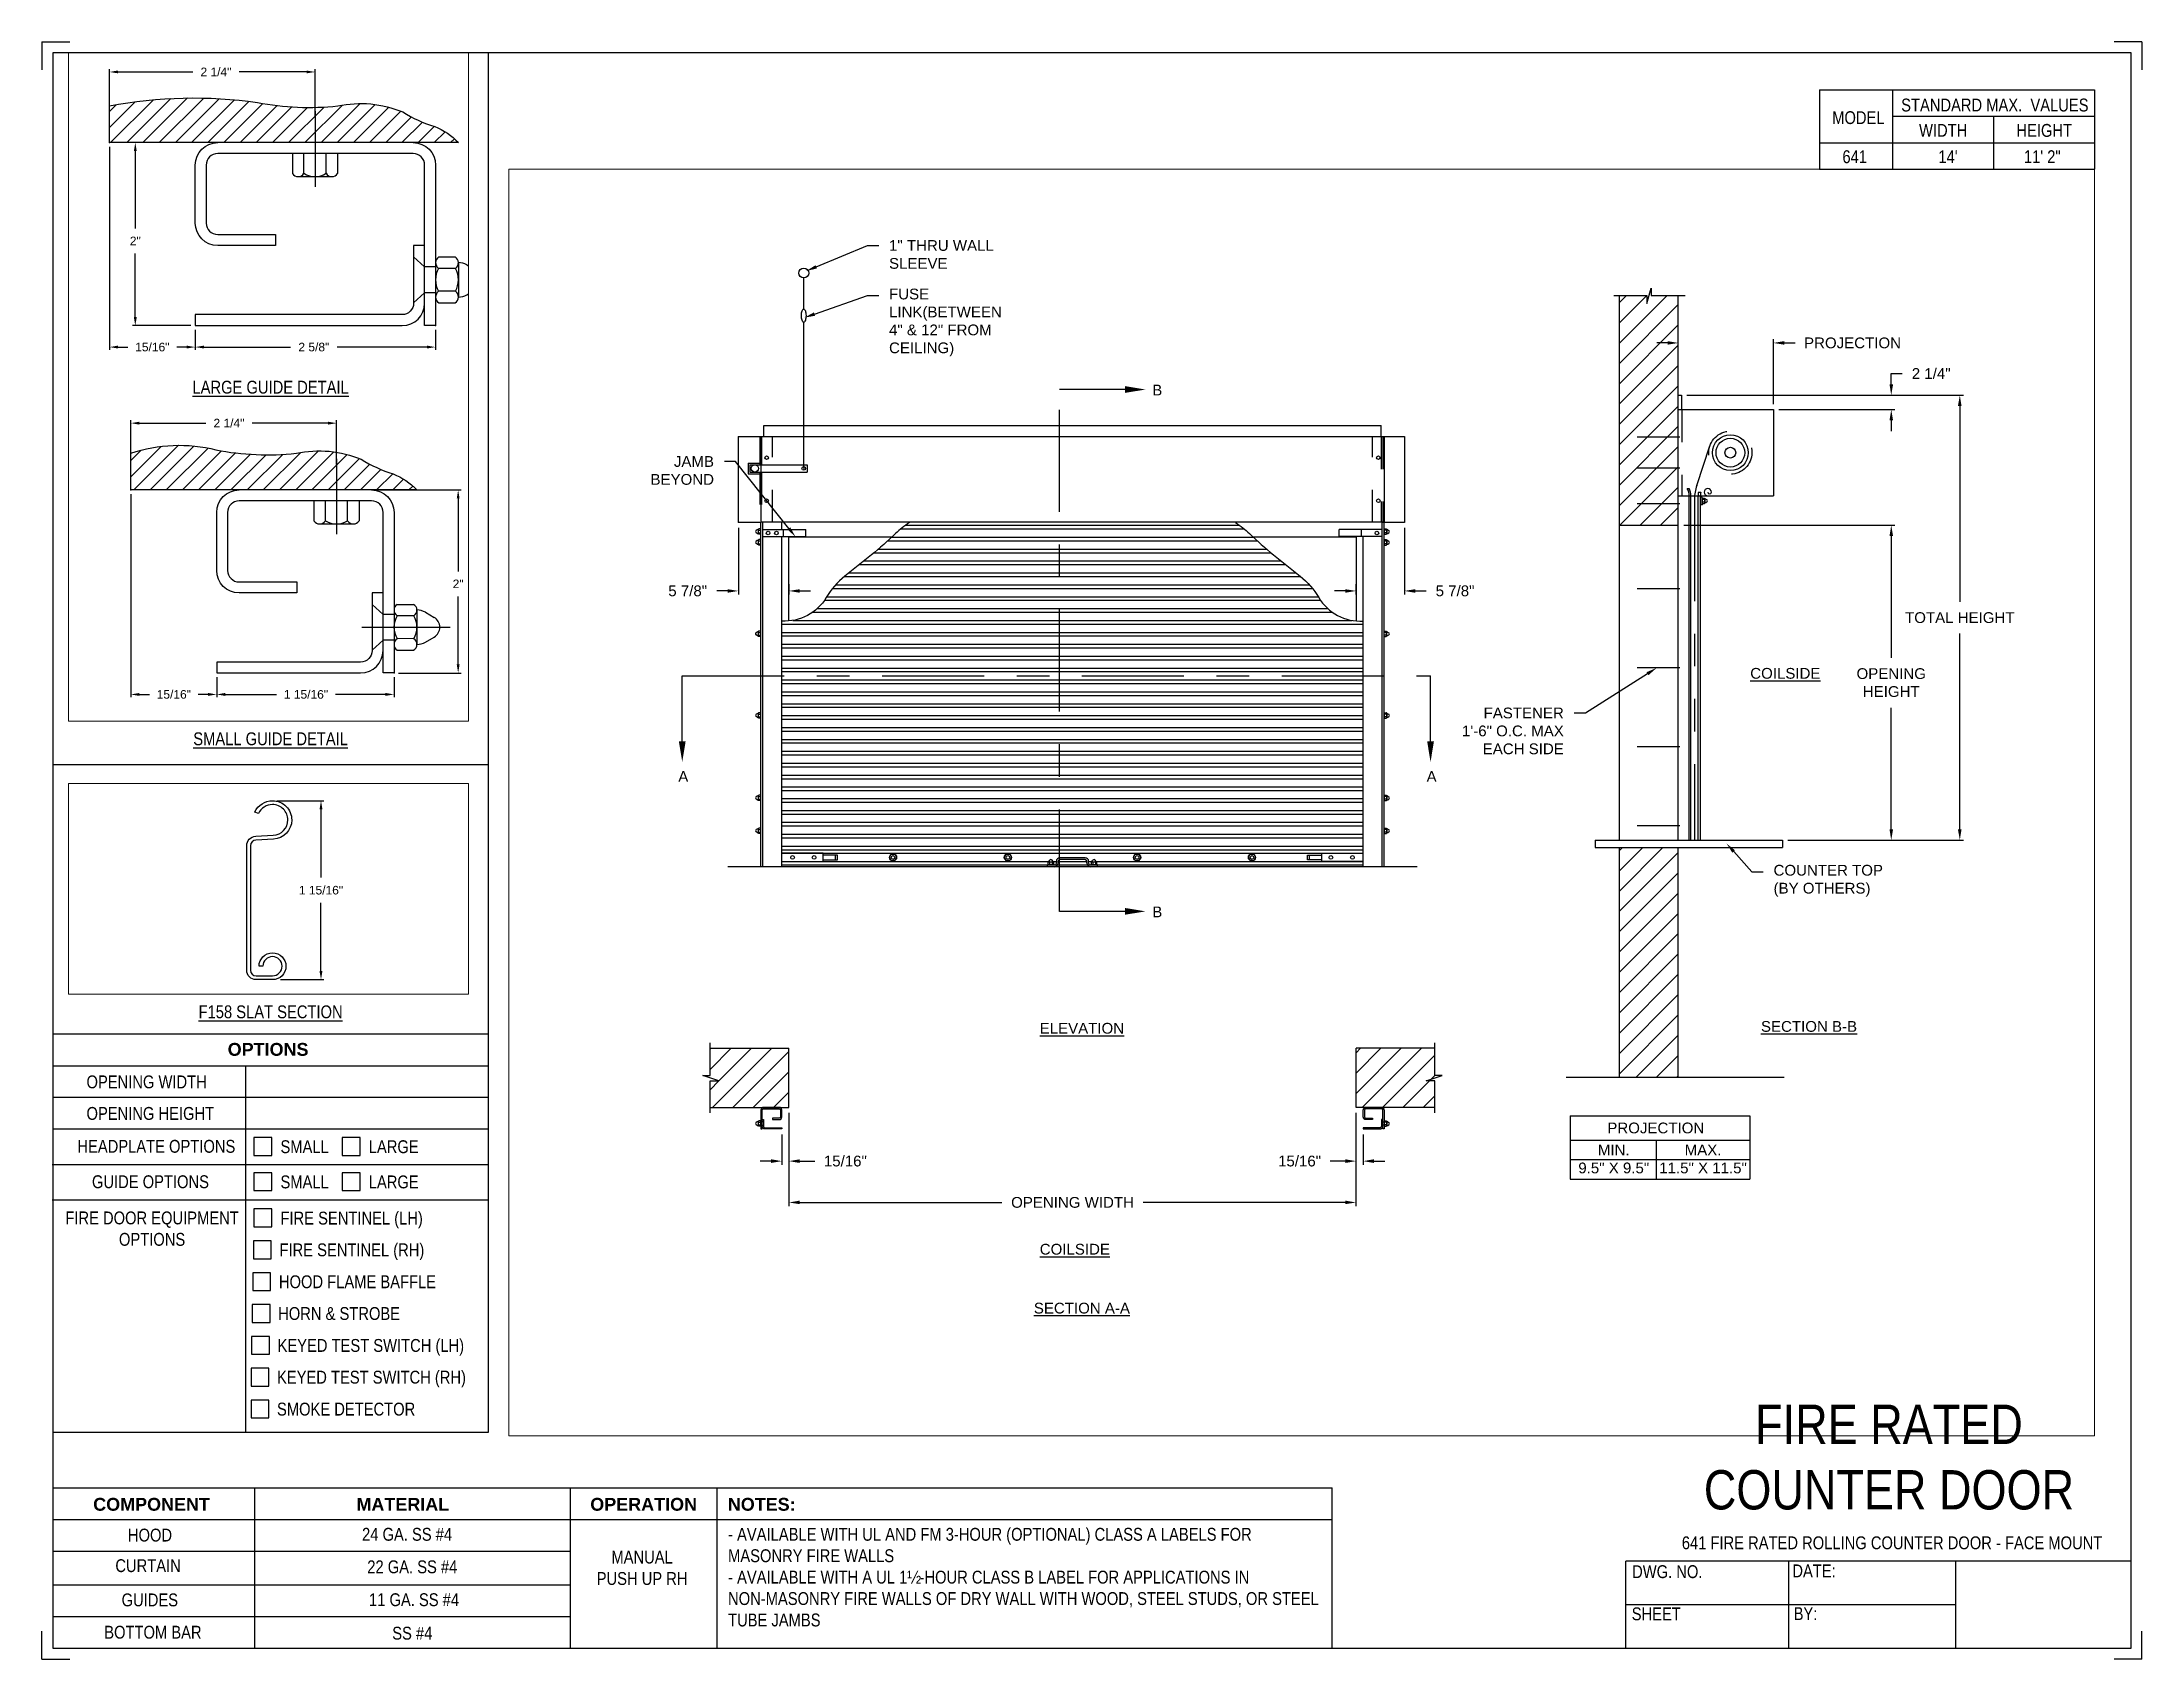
# Paper-space layout '641 PUSH UP RH' of a CAD drawing. Header units: inches. Extents: x 0.1 to 10.9, y 0.1 to 8.4.
# The model-space entities are those that its viewports show. They can reach past a viewport. Long polylines and large blocks are cut down to what shows.
import ezdxf
from ezdxf import colors
from ezdxf.entities.mleader import LeaderData, LeaderLine
from ezdxf.math import Vec2, Vec3

# ---------------------------------------------------------------- set-up
doc = ezdxf.new("R2010")
doc.units = ezdxf.units.IN
doc.header["$LTSCALE"] = 0.25
doc.header["$MEASUREMENT"] = 0
for name, pattern in [('CENTER', [2, 1.25, -0.25, 0.25, -0.25]), ('CENTER2', [1.125, 0.75, -0.125, 0.125, -0.125]), ('HIDDEN', [0.375, 0.25, -0.125]), ('HIDDEN2', [0.1875, 0.125, -0.0625]), ('PHANTOM', [2.5, 1.25, -0.25, 0.25, -0.25, 0.25, -0.25])]:
    doc.linetypes.add(name, pattern=pattern)
for name, color, linetype in [('ANNOTATIONS', 1, 'Continuous'), ('DETAILS', 4, 'Continuous'), ('PUSH UP OPERATION RH', 7, 'Continuous'), ('SECTION CUTS', 6, 'CENTER'), ('TITLE BLOCK', 7, 'Continuous')]:
    doc.layers.add(name, color=color, linetype=linetype)
doc.styles.add('ARIAL', font='arial.ttf', dxfattribs={"height": 0.09375})
doc.styles.add('CADdetails-DIMENSIONS', font='ARIALN.TTF', dxfattribs={"height": 2.38})
doc.styles.get("Standard").update_dxf_attribs({"font": 'romans.shx'})
doc.dimstyles.new('ARIAL', dxfattribs={"dimtxt": 0.09375, "dimasz": 0.09375, "dimexe": 0.03125, "dimexo": 0.046875, "dimgap": 0.09, "dimtad": 0, "dimtih": 1, "dimtoh": 1, "dimdec": 4, "dimzin": 0, "dimdsep": 46, "dimlunit": 4, "dimtxsty": 'ARIAL', "dimcen": 0.09, "dimadec": 0, "dimazin": 0, "dimtfac": 1, "dimtdec": 4, "dimtix": 1, "dimtofl": 0, "dimtmove": 0, "dimatfit": 3, "dimfxl": 0.18, "dimfrac": 2, "dimtolj": 1, "dimtzin": 0, "dimarcsym": 0})
doc.dimstyles.new('STANDARD$0', dxfattribs={"dimtxt": 0.09375, "dimasz": 0.09375, "dimexe": 0.03125, "dimexo": 0.046875, "dimgap": 0.09, "dimtad": 0, "dimtih": 1, "dimtoh": 1, "dimdec": 4, "dimzin": 0, "dimdsep": 46, "dimtxsty": 'ARIAL', "dimcen": 0.09, "dimadec": 0, "dimazin": 0, "dimtfac": 1, "dimtdec": 4, "dimtofl": 0, "dimtmove": 0, "dimatfit": 1, "dimfxl": 1, "dimtolj": 1, "dimtzin": 0, "dimarcsym": 0})
pattern_1 = [(45, (46.7567, 1.48703), (-0.08838835, 0.08838835), [])]

psp = doc.layouts.new('641 PUSH UP RH')

# ---------------------------------------------------------------- texts
at = {"layer": 'TITLE BLOCK', "attachment_point": 2, "style": 'CADdetails-DIMENSIONS'}
for s, width, insert, char_height in [('MODEL', 0.28815, (9.45, 8.068), 0.0664), ('STANDARD MAX.  VALUES', 1.75949, (10.155, 8.133), 0.06641), ('WIDTH', 0.42908, (9.888, 8.002), 0.0664), ('HEIGHT', 0.42908, (10.41, 8.002), 0.0664), ('\\pxqc;641', 0.29952, (9.431, 7.866), 0.0664)]:
    psp.add_mtext_dynamic_manual_height_columns(s, width=width, gutter_width=1.363, heights=[0], dxfattribs=dict(at, insert=insert, char_height=char_height))
at = {"layer": 'TITLE BLOCK', "style": 'CADdetails-DIMENSIONS'}
for s, insert, char_height, width, attachment_point in [("14'", (9.913, 7.866), 0.0664, 1.75949, 2), ('11\' 2"', (10.4, 7.866), 0.0664, 1.75949, 2), ('{\\LLARGE GUIDE DETAIL}', (1.248, 6.675), 0.06641, 1.75949, 2), ('{\\LSMALL GUIDE DETAIL}', (1.248, 4.858), 0.06641, 1.75949, 2), ('{\\LF158 SLAT SECTION}', (1.248, 3.447), 0.06641, 1.75949, 2), ('{\\fArial|b1|i0|c0|p34;OPTIONS}', (1.235, 3.253), 0.06641, 1.75949, 2), ('OPENING WIDTH', (0.297, 3.085), 0.06641, 1.30693, 1), ('OPENING HEIGHT', (0.297, 2.922), 0.06641, 1.30693, 1), ('HEADPLATE OPTIONS', (0.25, 2.752), 0.06641, 0.86513, 1), ('SMALL', (1.299, 2.75), 0.0664, 1.23928, 1), ('LARGE', (1.755, 2.75), 0.0664, 1.23928, 1), ('\\pxqc;GUIDE OPTIONS', (0.25, 2.569), 0.06641, 0.75473, 1), ('SMALL', (1.299, 2.568), 0.0664, 1.23928, 1), ('LARGE', (1.755, 2.568), 0.0664, 1.23928, 1), ('\\pxqc;FIRE DOOR EQUIPMENT\\POPTIONS', (-0.13, 2.382), 0.06641, 1.53133, 1), ('FIRE SENTINEL (LH)', (1.299, 2.381), 0.06641, 1.23928, 1), ('FIRE SENTINEL (RH)', (1.294, 2.217), 0.06641, 1.53035, 1), ('HOOD FLAME BAFFLE', (1.291, 2.052), 0.06641, 1.53035, 1), ('HORN & STROBE', (1.287, 1.888), 0.06641, 1.53035, 1), ('KEYED TEST SWITCH (LH)', (1.284, 1.723), 0.06641, 1.53035, 1), ('KEYED TEST SWITCH (RH)', (1.281, 1.559), 0.06641, 1.53035, 1), ('SMOKE DETECTOR', (1.281, 1.394), 0.06641, 1.53035, 1), ('\\A1;\\pxqc;FIRE RATED \\PCOUNTER DOOR', (11.368, 1.384), 0.20312, 3.51998, 3), ('{\\fArial|b1|i0|c0|p34;COMPONENT}', (0.633, 0.902), 0.06641, 1.75949, 2), ('{\\fArial|b1|i0|c0|p34;MATERIAL}', (1.931, 0.902), 0.06641, 1.75949, 2), ('{\\fArial|b1|i0|c0|p34;OPERATION}', (3.175, 0.902), 0.06641, 1.75949, 2), ('{\\fArial|b1|i0|c0|p34;NOTES:}', (3.785, 0.902), 0.06641, 1.75949, 2), ('HOOD', (0.625, 0.743), 0.0664, 1.75949, 2), ('24 GA. SS #4', (1.953, 0.747), 0.06641, 1.75949, 2), ('\\pxql,t2;- AVAILABLE WITH UL AND FM 3-HOUR (OPTIONAL) CLASS A LABELS FOR MASONRY FIRE WALLS\\P- AVAILABLE WITH A UL 1½-HOUR CLASS B LABEL FOR APPLICATIONS IN NON-MASONRY FIRE WALLS OF DRY WALL WITH WOOD, STEEL STUDS, OR STEEL TUBE JAMBS', (5.141, 0.747), 0.066406, 3.0597, 2), ('641 FIRE RATED ROLLING COUNTER DOOR - FACE MOUNT', (9.624, 0.703), 0.06641, 2.79915, 2), ('CURTAIN', (0.615, 0.585), 0.0664, 1.75949, 2), ('22 GA. SS #4', (1.98, 0.579), 0.06641, 1.75949, 2), ('\\pxqc;\\PMANUAL PUSH UP RH', (3.167, 0.74), 0.06641, 0.5006, 2), ('DWG. NO.', (8.463, 0.554), 0.0664, 1.75949, 2), ('DATE:', (9.221, 0.558), 0.0664, 1.75949, 2), ('GUIDES', (0.624, 0.408), 0.0664, 1.75949, 2), ('11 GA. SS #4', (1.989, 0.409), 0.06641, 1.75949, 2), ('SHEET', (8.406, 0.336), 0.0664, 1.75949, 2), ('BY:', (9.177, 0.337), 0.0664, 1.75949, 2), ('BOTTOM BAR', (0.64, 0.241), 0.0664, 1.75949, 2), ('SS #4', (1.98, 0.236), 0.0664, 1.75949, 2)]:
    psp.add_mtext(s, dxfattribs=dict(at, insert=insert, char_height=char_height, width=width, attachment_point=attachment_point))

msp = doc.modelspace()

# ---------------------------------------------------------------- texts
at = {"layer": 'ANNOTATIONS', "char_height": 0.09375, "attachment_point": 2, "style": 'ARIAL'}
for s, insert, width in [('{\\LCOILSIDE}', (210.34387, 261.03201), 1.3823677), ('{\\LELEVATION}', (204.21863, 257.94019), 3.0834986), ('{\\LSECTION B-B}', (210.55004, 257.95615), 1.3823677), ('{\\LCOILSIDE}', (204.15727, 256.01552), 1.3823677), ('{\\LSECTION A-A}', (204.21863, 255.50236), 1.3823677)]:
    msp.add_mtext(s, dxfattribs=dict(at, insert=insert, width=width))
for s, width, insert in [('PROJECTION ', 1.7594917, (209.21578, 257.07177)), ('MIN.\\P9.5" X 9.5" ', 0.6711642, (208.84976, 256.87978)), ('MAX.\\P11.5" X 11.5"', 0.7869326, (209.62741, 256.87978))]:
    msp.add_mtext_dynamic_manual_height_columns(s, width=width, gutter_width=1.36268, heights=[0], dxfattribs=dict(at, insert=insert))
at = {"layer": 'SECTION CUTS', "style": 'ARIAL'}
for s, p in [('B', (204.83137, 263.40575)), ('A', (200.70404, 260.04013)), ('A', (207.22, 260.04013)), ('B', (204.83137, 258.86003))]:
    msp.add_text(s, height=0.09375, dxfattribs=at).set_placement(p)

# ---------------------------------------------------------------- blocks, each defined once
blk = doc.blocks.new('*D26')
at = {"layer": 'ANNOTATIONS', "color": 0, "lineweight": -2, "transparency": 16777216}
for p, q in [((209.412, 263.455), (209.412, 263.895)), ((210.24, 263.329), (210.24, 263.895)), ((209.318, 263.863), (209.224, 263.863)), ((210.334, 263.863), (210.428, 263.863))]:
    blk.add_line(p, q, dxfattribs=at)
at = {"layer": 'ANNOTATIONS', "color": 0, "transparency": 16777216}
for points in [[(209.318, 263.879), (209.318, 263.848), (209.412, 263.863)], [(210.334, 263.879), (210.334, 263.848), (210.24, 263.863)]]:
    blk.add_solid(points, dxfattribs=at)
at = {"layer": 'defpoints', "color": 0, "transparency": 16777216}
for p in [(210.24, 263.863), (209.412, 263.408), (210.24, 263.282)]:
    blk.add_point(p, dxfattribs=at)
at = {"layer": 'ANNOTATIONS', "color": 0, "transparency": 16777216, "insert": (210.929, 263.863), "char_height": 0.09375, "attachment_point": 5, "style": 'ARIAL'}
blk.add_mtext('\\A1;PROJECTION', dxfattribs=at)
blk = doc.blocks.new('*D21')
at = {"layer": 'ANNOTATIONS', "color": 0, "lineweight": -2, "transparency": 16777216}
for p, q in [((211.266, 263.502), (211.266, 263.596)), ((211.266, 263.596), (211.36, 263.596)), ((209.487, 263.408), (211.298, 263.408)), ((210.287, 263.282), (211.298, 263.282)), ((211.266, 263.189), (211.266, 263.095))]:
    blk.add_line(p, q, dxfattribs=at)
at = {"layer": 'ANNOTATIONS', "color": 0, "transparency": 16777216}
for points in [[(211.251, 263.502), (211.282, 263.502), (211.266, 263.408)], [(211.251, 263.189), (211.282, 263.189), (211.266, 263.282)]]:
    blk.add_solid(points, dxfattribs=at)
at = {"layer": 'defpoints', "color": 0, "transparency": 16777216}
for p in [(209.44, 263.408), (211.266, 263.408), (210.24, 263.282)]:
    blk.add_point(p, dxfattribs=at)
at = {"layer": 'ANNOTATIONS', "color": 0, "transparency": 16777216, "insert": (211.614, 263.596), "char_height": 0.0938, "attachment_point": 5, "style": 'ARIAL'}
blk.add_mtext('\\A1;2 1/4"', dxfattribs=at)
blk = doc.blocks.new('*D24')
at = {"layer": 'ANNOTATIONS', "color": 0, "lineweight": -2, "transparency": 16777216}
for p, q in [((201.227, 262.252), (201.227, 261.672)), ((201.133, 261.703), (201.039, 261.703)), ((201.668, 261.761), (201.668, 261.672)), ((201.762, 261.703), (201.855, 261.703))]:
    blk.add_line(p, q, dxfattribs=at)
at = {"layer": 'ANNOTATIONS', "color": 0, "transparency": 16777216}
for points in [[(201.133, 261.718), (201.133, 261.687), (201.227, 261.703)], [(201.762, 261.718), (201.762, 261.687), (201.668, 261.703)]]:
    blk.add_solid(points, dxfattribs=at)
at = {"layer": 'defpoints', "color": 0, "transparency": 16777216}
for p in [(201.227, 262.299), (201.227, 261.703), (201.668, 261.808)]:
    blk.add_point(p, dxfattribs=at)
at = {"layer": 'ANNOTATIONS', "color": 0, "transparency": 16777216, "insert": (200.786, 261.703), "char_height": 0.0938, "attachment_point": 5, "style": 'ARIAL'}
blk.add_mtext('\\A1;5 7/8"', dxfattribs=at)
blk = doc.blocks.new('*D25')
at = {"layer": 'ANNOTATIONS', "color": 0, "lineweight": -2, "transparency": 16777216}
for p, q in [((207.027, 262.252), (207.027, 261.672)), ((206.512, 261.703), (206.418, 261.703)), ((206.605, 261.761), (206.605, 261.672)), ((207.121, 261.703), (207.215, 261.703))]:
    blk.add_line(p, q, dxfattribs=at)
at = {"layer": 'ANNOTATIONS', "color": 0, "transparency": 16777216}
for points in [[(206.512, 261.718), (206.512, 261.687), (206.605, 261.703)], [(207.121, 261.718), (207.121, 261.687), (207.027, 261.703)]]:
    blk.add_solid(points, dxfattribs=at)
at = {"layer": 'defpoints', "color": 0, "transparency": 16777216}
for p in [(207.027, 262.299), (206.605, 261.808), (207.027, 261.703)]:
    blk.add_point(p, dxfattribs=at)
at = {"layer": 'ANNOTATIONS', "color": 0, "transparency": 16777216, "insert": (207.468, 261.703), "char_height": 0.0938, "attachment_point": 5, "style": 'ARIAL'}
blk.add_mtext('\\A1;5 7/8"', dxfattribs=at)
blk = doc.blocks.new('*D19')
at = {"layer": 'ANNOTATIONS', "color": 0, "lineweight": -2, "transparency": 16777216}
for p, q in [((206.605, 257.157), (206.605, 256.705)), ((206.668, 256.969), (206.668, 256.705)), ((206.512, 256.736), (206.381, 256.736)), ((206.762, 256.736), (206.855, 256.736))]:
    blk.add_line(p, q, dxfattribs=at)
at = {"layer": 'ANNOTATIONS', "color": 0, "transparency": 16777216}
for points in [[(206.512, 256.752), (206.512, 256.72), (206.605, 256.736)], [(206.762, 256.752), (206.762, 256.72), (206.668, 256.736)]]:
    blk.add_solid(points, dxfattribs=at)
at = {"layer": 'defpoints', "color": 0, "transparency": 16777216}
for p in [(206.605, 257.203), (206.668, 257.016), (206.668, 256.736)]:
    blk.add_point(p, dxfattribs=at)
at = {"layer": 'ANNOTATIONS', "color": 0, "transparency": 16777216, "insert": (206.114, 256.736), "char_height": 0.0938, "attachment_point": 5, "style": 'ARIAL'}
blk.add_mtext('\\A1;15/16"', dxfattribs=at)
blk = doc.blocks.new('*D20')
at = {"layer": 'ANNOTATIONS', "color": 0, "lineweight": -2, "transparency": 16777216}
for p, q in [((201.668, 257.157), (201.668, 256.705)), ((201.605, 256.969), (201.605, 256.705)), ((201.512, 256.736), (201.418, 256.736)), ((201.762, 256.736), (201.892, 256.736))]:
    blk.add_line(p, q, dxfattribs=at)
at = {"layer": 'ANNOTATIONS', "color": 0, "transparency": 16777216}
for points in [[(201.512, 256.752), (201.512, 256.72), (201.605, 256.736)], [(201.762, 256.752), (201.762, 256.72), (201.668, 256.736)]]:
    blk.add_solid(points, dxfattribs=at)
at = {"layer": 'defpoints', "color": 0, "transparency": 16777216}
for p in [(201.668, 257.203), (201.605, 257.016), (201.605, 256.736)]:
    blk.add_point(p, dxfattribs=at)
at = {"layer": 'ANNOTATIONS', "color": 0, "transparency": 16777216, "insert": (202.159, 256.736), "char_height": 0.0938, "attachment_point": 5, "style": 'ARIAL'}
blk.add_mtext('\\A1;15/16"', dxfattribs=at)
blk = doc.blocks.new('*D18')
at = {"layer": 'ANNOTATIONS', "color": 0, "lineweight": -2, "transparency": 16777216}
for p, q in [((209.459, 262.275), (211.298, 262.275)), ((211.266, 262.181), (211.266, 261.121)), ((211.266, 259.626), (211.266, 260.686)), ((210.365, 259.532), (211.298, 259.532))]:
    blk.add_line(p, q, dxfattribs=at)
at = {"layer": 'ANNOTATIONS', "color": 0, "transparency": 16777216}
for points in [[(211.251, 262.181), (211.282, 262.181), (211.266, 262.275)], [(211.251, 259.626), (211.282, 259.626), (211.266, 259.532)]]:
    blk.add_solid(points, dxfattribs=at)
at = {"layer": 'defpoints', "color": 0, "transparency": 16777216}
for p in [(209.412, 262.275), (210.318, 259.532), (211.266, 259.532)]:
    blk.add_point(p, dxfattribs=at)
at = {"layer": 'ANNOTATIONS', "color": 0, "transparency": 16777216, "insert": (211.266, 260.904), "char_height": 0.09375, "attachment_point": 5, "style": 'ARIAL'}
blk.add_mtext('\\A1;OPENING\\PHEIGHT', dxfattribs=at)
blk = doc.blocks.new('*D23')
at = {"layer": 'ANNOTATIONS', "color": 0, "lineweight": -2, "transparency": 16777216}
for p, q in [((209.487, 263.408), (211.894, 263.408)), ((211.863, 263.314), (211.863, 261.609)), ((211.863, 259.626), (211.863, 261.332)), ((210.365, 259.532), (211.894, 259.532))]:
    blk.add_line(p, q, dxfattribs=at)
at = {"layer": 'ANNOTATIONS', "color": 0, "transparency": 16777216}
for points in [[(211.847, 263.314), (211.878, 263.314), (211.863, 263.408)], [(211.847, 259.626), (211.878, 259.626), (211.863, 259.532)]]:
    blk.add_solid(points, dxfattribs=at)
at = {"layer": 'defpoints', "color": 0, "transparency": 16777216}
for p in [(209.44, 263.408), (211.863, 263.408), (210.318, 259.532)]:
    blk.add_point(p, dxfattribs=at)
at = {"layer": 'ANNOTATIONS', "color": 0, "transparency": 16777216, "insert": (211.863, 261.47), "char_height": 0.09375, "attachment_point": 5, "style": 'ARIAL'}
blk.add_mtext('\\A1;TOTAL HEIGHT', dxfattribs=at)
blk = doc.blocks.new('*D22')
at = {"layer": 'ANNOTATIONS', "color": 0, "lineweight": -2, "transparency": 16777216}
for p, q in [((201.668, 256.97), (201.668, 256.345)), ((206.605, 256.973), (206.605, 256.345)), ((201.762, 256.376), (203.52, 256.376)), ((206.512, 256.376), (204.753, 256.376))]:
    blk.add_line(p, q, dxfattribs=at)
at = {"layer": 'ANNOTATIONS', "color": 0, "transparency": 16777216}
for points in [[(201.762, 256.392), (201.762, 256.361), (201.668, 256.376)], [(206.512, 256.392), (206.512, 256.361), (206.605, 256.376)]]:
    blk.add_solid(points, dxfattribs=at)
at = {"layer": 'defpoints', "color": 0, "transparency": 16777216}
for p in [(201.668, 257.017), (206.605, 257.019), (206.605, 256.376)]:
    blk.add_point(p, dxfattribs=at)
at = {"layer": 'ANNOTATIONS', "color": 0, "transparency": 16777216, "insert": (204.137, 256.376), "char_height": 0.09375, "attachment_point": 5, "style": 'ARIAL'}
blk.add_mtext('\\A1;OPENING WIDTH', dxfattribs=at)
blk = doc.blocks.new('*D61')
at = {"layer": 'ANNOTATIONS', "color": 0, "linetype": 'Continuous', "lineweight": -2, "transparency": 16777216}
for p, q in [((170.661, 237.627), (170.661, 235.409)), ((171.599, 235.627), (171.599, 235.409)), ((170.755, 235.44), (170.864, 235.44)), ((171.505, 235.44), (171.398, 235.44))]:
    blk.add_line(p, q, dxfattribs=at)
at = {"layer": 'ANNOTATIONS', "color": 0, "linetype": 'Continuous', "transparency": 16777216}
for points in [[(170.755, 235.456), (170.755, 235.424), (170.661, 235.44)], [(171.505, 235.456), (171.505, 235.424), (171.599, 235.44)]]:
    blk.add_solid(points, dxfattribs=at)
at = {"layer": 'defpoints', "color": 0, "linetype": 'Continuous', "transparency": 16777216}
for p in [(170.661, 237.674), (171.599, 235.674), (171.599, 235.44)]:
    blk.add_point(p, dxfattribs=at)
at = {"layer": 'ANNOTATIONS', "color": 0, "linetype": 'Continuous', "transparency": 16777216, "insert": (171.131, 235.44), "char_height": 0.0938, "attachment_point": 5, "style": 'ARIAL'}
blk.add_mtext('\\A1;15/16"', dxfattribs=at)
blk = doc.blocks.new('*D62')
at = {"layer": 'ANNOTATIONS', "color": 0, "linetype": 'Continuous', "lineweight": -2, "transparency": 16777216}
for p, q in [((171.599, 235.627), (171.599, 235.409)), ((173.536, 235.627), (173.536, 235.409)), ((171.692, 235.44), (172.252, 235.44)), ((173.442, 235.44), (172.895, 235.44))]:
    blk.add_line(p, q, dxfattribs=at)
at = {"layer": 'ANNOTATIONS', "color": 0, "linetype": 'Continuous', "transparency": 16777216}
for points in [[(171.692, 235.456), (171.692, 235.424), (171.599, 235.44)], [(173.442, 235.456), (173.442, 235.424), (173.536, 235.44)]]:
    blk.add_solid(points, dxfattribs=at)
at = {"layer": 'defpoints', "color": 0, "linetype": 'Continuous', "transparency": 16777216}
for p in [(171.599, 235.674), (173.536, 235.674), (171.599, 235.44)]:
    blk.add_point(p, dxfattribs=at)
at = {"layer": 'ANNOTATIONS', "color": 0, "linetype": 'Continuous', "transparency": 16777216, "insert": (172.574, 235.44), "char_height": 0.09375, "attachment_point": 5, "style": 'ARIAL'}
blk.add_mtext('\\A1;1 15/16"', dxfattribs=at)
blk = doc.blocks.new('*D63')
at = {"layer": 'ANNOTATIONS', "color": 0, "linetype": 'Continuous', "lineweight": -2, "transparency": 16777216}
for p, q in [((173.338, 237.674), (174.268, 237.674)), ((174.236, 237.581), (174.236, 236.785)), ((174.236, 235.768), (174.236, 236.511)), ((173.583, 235.674), (174.268, 235.674))]:
    blk.add_line(p, q, dxfattribs=at)
at = {"layer": 'ANNOTATIONS', "color": 0, "linetype": 'Continuous', "transparency": 16777216}
for points in [[(174.221, 237.581), (174.252, 237.581), (174.236, 237.674)], [(174.221, 235.768), (174.252, 235.768), (174.236, 235.674)]]:
    blk.add_solid(points, dxfattribs=at)
at = {"layer": 'defpoints', "color": 0, "linetype": 'Continuous', "transparency": 16777216}
for p in [(173.291, 237.674), (174.236, 237.674), (173.536, 235.674)]:
    blk.add_point(p, dxfattribs=at)
at = {"layer": 'ANNOTATIONS', "color": 0, "linetype": 'Continuous', "transparency": 16777216, "insert": (174.236, 236.648), "char_height": 0.0938, "attachment_point": 5, "style": 'ARIAL'}
blk.add_mtext('\\A1;2"', dxfattribs=at)
blk = doc.blocks.new('*D70')
at = {"layer": 'ANNOTATIONS', "color": 0, "linetype": 'Continuous', "lineweight": -2, "transparency": 16777216}
for p, q in [((170.661, 237.952), (170.661, 238.435)), ((170.755, 238.404), (171.479, 238.404)), ((172.814, 238.404), (171.987, 238.404)), ((172.908, 237.952), (172.908, 238.435))]:
    blk.add_line(p, q, dxfattribs=at)
at = {"layer": 'ANNOTATIONS', "color": 0, "linetype": 'Continuous', "transparency": 16777216}
for points in [[(170.755, 238.42), (170.755, 238.388), (170.661, 238.404)], [(172.814, 238.42), (172.814, 238.388), (172.908, 238.404)]]:
    blk.add_solid(points, dxfattribs=at)
at = {"layer": 'defpoints', "color": 0, "linetype": 'Continuous', "transparency": 16777216}
for p in [(172.908, 238.404), (170.661, 237.905), (172.908, 237.905)]:
    blk.add_point(p, dxfattribs=at)
at = {"layer": 'ANNOTATIONS', "color": 0, "linetype": 'Continuous', "transparency": 16777216, "insert": (171.733, 238.404), "char_height": 0.0938, "attachment_point": 5, "style": 'ARIAL'}
blk.add_mtext('\\A1;2 1/4"', dxfattribs=at)
blk = doc.blocks.new('*D58')
at = {"layer": 'ANNOTATIONS', "color": 0, "linetype": 'Continuous', "lineweight": -2, "transparency": 16777216}
for p, q in [((170.427, 241.423), (170.427, 239.204)), ((171.365, 239.423), (171.365, 239.204)), ((170.521, 239.235), (170.629, 239.235)), ((171.271, 239.235), (171.163, 239.235))]:
    blk.add_line(p, q, dxfattribs=at)
at = {"layer": 'ANNOTATIONS', "color": 0, "linetype": 'Continuous', "transparency": 16777216}
for points in [[(170.521, 239.251), (170.521, 239.22), (170.427, 239.235)], [(171.271, 239.251), (171.271, 239.22), (171.365, 239.235)]]:
    blk.add_solid(points, dxfattribs=at)
at = {"layer": 'defpoints', "color": 0, "linetype": 'Continuous', "transparency": 16777216}
for p in [(170.427, 241.47), (171.365, 239.47), (171.365, 239.235)]:
    blk.add_point(p, dxfattribs=at)
at = {"layer": 'ANNOTATIONS', "color": 0, "linetype": 'Continuous', "transparency": 16777216, "insert": (170.896, 239.235), "char_height": 0.0938, "attachment_point": 5, "style": 'ARIAL'}
blk.add_mtext('\\A1;15/16"', dxfattribs=at)
blk = doc.blocks.new('*D59')
at = {"layer": 'ANNOTATIONS', "color": 0, "linetype": 'Continuous', "lineweight": -2, "transparency": 16777216}
for p, q in [((171.365, 239.423), (171.365, 239.204)), ((173.99, 239.423), (173.99, 239.204)), ((171.459, 239.235), (172.406, 239.235)), ((173.896, 239.235), (172.914, 239.235))]:
    blk.add_line(p, q, dxfattribs=at)
at = {"layer": 'ANNOTATIONS', "color": 0, "linetype": 'Continuous', "transparency": 16777216}
for points in [[(171.459, 239.251), (171.459, 239.22), (171.365, 239.235)], [(173.896, 239.251), (173.896, 239.22), (173.99, 239.235)]]:
    blk.add_solid(points, dxfattribs=at)
at = {"layer": 'defpoints', "color": 0, "linetype": 'Continuous', "transparency": 16777216}
for p in [(171.365, 239.47), (173.99, 239.47), (171.365, 239.235)]:
    blk.add_point(p, dxfattribs=at)
at = {"layer": 'ANNOTATIONS', "color": 0, "linetype": 'Continuous', "transparency": 16777216, "insert": (172.66, 239.235), "char_height": 0.0938, "attachment_point": 5, "style": 'ARIAL'}
blk.add_mtext('\\A1;2 5/8"', dxfattribs=at)
blk = doc.blocks.new('*D60')
at = {"layer": 'ANNOTATIONS', "color": 0, "linetype": 'Continuous', "lineweight": -2, "transparency": 16777216}
for p, q in [((171.563, 241.47), (170.679, 241.47)), ((170.71, 241.376), (170.71, 240.532)), ((170.71, 239.563), (170.71, 240.258)), ((171.318, 239.47), (170.679, 239.47))]:
    blk.add_line(p, q, dxfattribs=at)
at = {"layer": 'ANNOTATIONS', "color": 0, "linetype": 'Continuous', "transparency": 16777216}
for points in [[(170.694, 241.376), (170.726, 241.376), (170.71, 241.47)], [(170.694, 239.563), (170.726, 239.563), (170.71, 239.47)]]:
    blk.add_solid(points, dxfattribs=at)
at = {"layer": 'defpoints', "color": 0, "linetype": 'Continuous', "transparency": 16777216}
for p in [(170.71, 241.47), (171.61, 241.47), (171.365, 239.47)]:
    blk.add_point(p, dxfattribs=at)
at = {"layer": 'ANNOTATIONS', "color": 0, "linetype": 'Continuous', "transparency": 16777216, "insert": (170.71, 240.395), "char_height": 0.0938, "attachment_point": 5, "style": 'ARIAL'}
blk.add_mtext('\\A1;2"', dxfattribs=at)
blk = doc.blocks.new('*D69')
at = {"layer": 'ANNOTATIONS', "color": 0, "linetype": 'Continuous', "lineweight": -2, "transparency": 16777216}
for p, q in [((170.427, 241.747), (170.427, 242.272)), ((170.521, 242.241), (171.337, 242.241)), ((172.58, 242.241), (171.845, 242.241)), ((172.674, 241.747), (172.674, 242.272))]:
    blk.add_line(p, q, dxfattribs=at)
at = {"layer": 'ANNOTATIONS', "color": 0, "linetype": 'Continuous', "transparency": 16777216}
for points in [[(170.521, 242.257), (170.521, 242.226), (170.427, 242.241)], [(172.58, 242.257), (172.58, 242.226), (172.674, 242.241)]]:
    blk.add_solid(points, dxfattribs=at)
at = {"layer": 'defpoints', "color": 0, "linetype": 'Continuous', "transparency": 16777216}
for p in [(172.674, 242.241), (170.427, 241.7), (172.674, 241.7)]:
    blk.add_point(p, dxfattribs=at)
at = {"layer": 'ANNOTATIONS', "color": 0, "linetype": 'Continuous', "transparency": 16777216, "insert": (171.591, 242.241), "char_height": 0.0938, "attachment_point": 5, "style": 'ARIAL'}
blk.add_mtext('\\A1;2 1/4"', dxfattribs=at)
blk = doc.blocks.new('*D110')
at = {"layer": 'ANNOTATIONS', "color": 0, "lineweight": -2, "transparency": 16777216}
for p, q in [((172.419, 245.275), (172.933, 245.275)), ((172.902, 245.181), (172.902, 244.436)), ((172.902, 243.414), (172.902, 244.159)), ((172.461, 243.32), (172.933, 243.32))]:
    blk.add_line(p, q, dxfattribs=at)
at = {"layer": 'ANNOTATIONS', "color": 0, "transparency": 16777216}
for points in [[(172.886, 245.181), (172.918, 245.181), (172.902, 245.275)], [(172.886, 243.414), (172.918, 243.414), (172.902, 243.32)]]:
    blk.add_solid(points, dxfattribs=at)
at = {"layer": 'defpoints', "color": 0, "transparency": 16777216}
for p in [(172.372, 245.275), (172.415, 243.32), (172.902, 243.32)]:
    blk.add_point(p, dxfattribs=at)
at = {"layer": 'ANNOTATIONS', "color": 0, "transparency": 16777216, "insert": (172.902, 244.297), "char_height": 0.09375, "attachment_point": 5, "style": 'ARIAL'}
blk.add_mtext('\\A1;1 15/16"', dxfattribs=at)

# ---------------------------------------------------------------- dimensions: what is measured, and where the dimension line sits
at = {"layer": 'ANNOTATIONS'}
for base, p1, p2, text, picture, middle in [((210.24018, 263.8634), (209.41175, 263.40811), (210.24018, 263.2823), 'PROJECTION', '*D26', (210.92929, 263.8634)), ((201.6055, 256.73607), (201.668, 257.20341), (201.6055, 257.01601), '15/16"', '*D20', (202.15907, 256.73607)), ((206.668, 256.73607), (206.6055, 257.20341), (206.668, 257.01601), '15/16"', '*D19', (206.11443, 256.73607))]:
    dim = msp.add_linear_dim(base=base, p1=p1, p2=p2, text=text, dimstyle='STANDARD$0', dxfattribs=at)
    dim.commit()
    dim.dimension.update_dxf_attribs({"geometry": picture, "text_midpoint": middle, "dimtype": 160})
for base, p1, p2, angle, text, picture, middle in [((211.26629, 263.40811), (210.24018, 263.2823), (209.44047, 263.40811), 90, '2 1/4"', '*D21', (211.61394, 263.59561)), ((211.86275, 263.40811), (210.318, 259.5323), (209.44047, 263.40811), 90, 'TOTAL HEIGHT', '*D23', (211.86275, 261.4702)), ((201.22659, 261.70285), (201.668, 261.80759), (201.22659, 262.29878), 180, '5 7/8"', '*D24', (200.78599, 261.70285)), ((207.02737, 261.70285), (206.6055, 261.80777), (207.02737, 262.29878), 180, '5 7/8"', '*D25', (207.46797, 261.70285)), ((172.90195, 243.32001), (172.37238, 245.27482), (172.41455, 243.32001), 90, '1 15/16"', '*D110', (172.90195, 244.29742))]:
    dim = msp.add_linear_dim(base=base, p1=p1, p2=p2, angle=angle, text=text, dimstyle='STANDARD$0', dxfattribs=at)
    dim.commit()
    dim.dimension.update_dxf_attribs({"geometry": picture, "text_midpoint": middle, "dimtype": 160})
dim = msp.add_linear_dim(base=(211.26629, 259.5323), p1=(209.41175, 262.2751), p2=(210.318, 259.5323), angle=90, text='OPENING\\PHEIGHT', dimstyle='STANDARD$0', dxfattribs=at)
dim.commit()
dim.dimension.update_dxf_attribs({"geometry": '*D18', "text_midpoint": (211.26629, 260.9037)})
dim = msp.add_linear_dim(base=(206.6055, 256.37644), p1=(201.668, 257.01653), p2=(206.6055, 257.0195), text='OPENING WIDTH', dimstyle='STANDARD$0', dxfattribs=at)
dim.commit()
dim.dimension.update_dxf_attribs({"geometry": '*D22', "text_midpoint": (204.13675, 256.37644)})
at = {"layer": 'ANNOTATIONS', "linetype": 'Continuous'}
for base, p1, p2, picture, middle in [((172.67362, 242.24122), (170.42726, 241.70033), (172.67362, 241.70033), '*D69', (171.59105, 242.24122)), ((171.36476, 239.2353), (170.42726, 241.4696), (171.36476, 239.4696), '*D58', (170.89601, 239.2353)), ((172.907581, 238.403937), (170.66123, 237.905055), (172.907581, 237.905055), '*D70', (171.732849, 238.403937)), ((171.59873, 235.44002), (170.66123, 237.67433), (171.59873, 235.67433), '*D61', (171.13135, 235.44002))]:
    dim = msp.add_linear_dim(base=base, p1=p1, p2=p2, dimstyle='ARIAL', dxfattribs=at)
    dim.commit()
    dim.dimension.update_dxf_attribs({"geometry": picture, "text_midpoint": middle, "dimtype": 160})
for base, p1, p2, angle, picture, middle in [((170.70998, 241.4696), (171.36476, 239.4696), (171.60976, 241.4696), 90, '*D60', (170.70998, 240.395)), ((171.36476, 239.2353), (173.98976, 239.4696), (171.36476, 239.4696), 180, '*D59', (172.65989, 239.2353)), ((174.23633, 237.67433), (173.53623, 235.67433), (173.29123, 237.67433), 90, '*D63', (174.23633, 236.64765)), ((171.59873, 235.44002), (173.53623, 235.67433), (171.59873, 235.67433), 180, '*D62', (172.57366, 235.44002))]:
    dim = msp.add_linear_dim(base=base, p1=p1, p2=p2, angle=angle, dimstyle='ARIAL', dxfattribs=at)
    dim.commit()
    dim.dimension.update_dxf_attribs({"geometry": picture, "text_midpoint": middle, "dimtype": 160})

# ---------------------------------------------------------------- hatches: boundary and pattern name
at = {"layer": 'DETAILS', "linetype": 'Continuous'}
h = msp.add_hatch(dxfattribs=at)
h.set_pattern_fill('ANSI31', color=256, style=0)
h.set_pattern_definition([(45, (183.18255, 215.32098), (-0.08838835, 0.08838835), [])])
h.paths.add_polyline_path([(172.92262, 241.87014, -0.07533914), (172.04485, 241.90759, 0.08278107), (170.42726, 241.87014), (170.42726, 241.4696), (174.2395, 241.4696, 0.10706088), (173.97968, 241.64455, -0.06290317), (173.63077, 241.8041, 0.15379408)])
h.paths.add_polyline_path([(171.40371, 242.31314), (171.77839, 242.31314), (171.77839, 242.16931), (171.40371, 242.16931)], flags=9)
h = msp.add_hatch(dxfattribs=at)
h.set_pattern_fill('ANSI31', color=256, style=0)
h.set_pattern_definition([(45, (182.72902, 211.52571), (-0.08838835, 0.08838835), [])])
h.paths.add_polyline_path([(172.46908, 238.07487, -0.07533914), (171.59132, 238.11232, 0.14389298), (170.66123, 238.07487), (170.66123, 237.67433), (173.78596, 237.67433, 0.10706088), (173.52615, 237.84928, -0.06290317), (173.17724, 238.00883, 0.15379408)])
h.paths.add_polyline_path([(171.54167, 238.30667), (171.92633, 238.30667), (171.92633, 238.49986), (171.54167, 238.49986)], flags=9)
at = {"layer": 'PUSH UP OPERATION RH', "linetype": 'Continuous'}
h = msp.add_hatch(dxfattribs=at)
h.set_pattern_fill('ANSI31', color=256, style=0)
h.set_pattern_definition(pattern_1)
h.paths.add_polyline_path([(209.41175, 264.27682), (209.17525, 264.27682), (209.17525, 264.34148), (209.13684, 264.20812), (209.13684, 264.27682), (208.89612, 264.27682), (208.89612, 262.2751), (209.41175, 262.2751)])
h = msp.add_hatch(dxfattribs=at)
h.set_pattern_fill('ANSI31', color=256, style=0)
h.set_pattern_definition(pattern_1)
h.paths.add_polyline_path([(209.41175, 259.4683), (209.17525, 259.4683), (209.17525, 259.53296), (209.13684, 259.3996), (209.13684, 259.4683), (208.89612, 259.4683), (208.89612, 257.46658), (209.41175, 257.46658)])
at = {"layer": 'PUSH UP OPERATION RH'}
h = msp.add_hatch(dxfattribs=at)
h.set_pattern_fill('ANSI31', color=256, style=0)
h.set_pattern_definition(pattern_1)
h.paths.add_polyline_path([(207.293, 257.43493), (207.21503, 257.43493), (207.3571, 257.48183), (207.293, 257.48183), (207.293, 257.71903), (206.6055, 257.71903), (206.6055, 257.20341), (207.293, 257.20341)])
h.paths.add_polyline_path([(201.668, 257.71903), (200.9805, 257.71903), (200.9805, 257.48183), (200.91639, 257.48183), (201.05846, 257.43493), (200.9805, 257.43493), (200.9805, 257.20341), (201.668, 257.20341)])

# ---------------------------------------------------------------- linework, layer by layer
at = {"layer": 'ANNOTATIONS'}
for p, q in [((208.46958, 257.1312), (208.46958, 256.57983)), ((208.46958, 257.1312), (210.03469, 257.1312)), ((210.03469, 257.1312), (210.03469, 256.57983)), ((208.46958, 256.91973), (210.03469, 256.91973)), ((209.21995, 256.91973), (209.21995, 256.57983)), ((208.46958, 256.74978), (210.03469, 256.74978)), ((208.46958, 256.57983), (210.03469, 256.57983))]:
    msp.add_line(p, q, dxfattribs=at)
at = {"layer": 'DETAILS'}
for p, q in [((172.37161, 245.27482), (172.37237, 245.27482)), ((172.37161, 245.23282), (172.37237, 245.23282)), ((174.2395, 241.4696), (170.42726, 241.4696)), ((173.78596, 237.67433), (170.66123, 237.67433))]:
    msp.add_line(p, q, dxfattribs=at)
at = {"layer": 'DETAILS', "linetype": 'Continuous'}
for p, q in [((170.42726, 241.4696), (170.42726, 241.87014)), ((172.42726, 241.3496), (172.42726, 241.13344)), ((172.55226, 241.13374), (172.55226, 241.3496)), ((172.79497, 241.13374), (172.79497, 241.3496)), ((172.91997, 241.3496), (172.91997, 241.13344)), ((172.48968, 241.09828), (172.85756, 241.09828)), ((173.74976, 240.2196), (173.86976, 240.11022)), ((173.98976, 240.11022), (173.86976, 240.11022)), ((173.98975, 240.16121), (173.98978, 239.77557)), ((174.20675, 240.09461), (174.02242, 240.0946)), ((174.02538, 240.2196), (174.20369, 240.2196)), ((174.23948, 240.15794), (174.2395, 239.78306)), ((174.33177, 240.13249), (174.42768, 240.07712)), ((173.74976, 239.7196), (173.86976, 239.82897)), ((173.98976, 239.82897), (173.86976, 239.82897)), ((174.20675, 239.84458), (174.02242, 239.8446)), ((174.33177, 239.8067), (174.42768, 239.86207)), ((174.02538, 239.7196), (174.20369, 239.7196)), ((170.66123, 237.67433), (170.66123, 238.07487)), ((172.66123, 237.55433), (172.66123, 237.33817)), ((172.78623, 237.33847), (172.78623, 237.55433)), ((173.02893, 237.33847), (173.02893, 237.55433)), ((173.15393, 237.55433), (173.15393, 237.33817)), ((172.72364, 237.30301), (173.09152, 237.30301)), ((173.29623, 236.42433), (173.41623, 236.31495)), ((173.53623, 236.31495), (173.41623, 236.31495)), ((173.53622, 236.36594), (173.53625, 235.9803)), ((173.75322, 236.29934), (173.56889, 236.29933)), ((173.57185, 236.42433), (173.75016, 236.42433)), ((173.78594, 236.36267), (173.78597, 235.98779)), ((173.87824, 236.33722), (173.97414, 236.28185)), ((173.29623, 235.92433), (173.41623, 236.0337)), ((173.53623, 236.0337), (173.41623, 236.0337)), ((173.75322, 236.04931), (173.56889, 236.04933)), ((173.57185, 235.92433), (173.75016, 235.92433)), ((173.87824, 236.01143), (173.97414, 236.0668))]:
    msp.add_line(p, q, dxfattribs=at)
at = {"layer": 'DETAILS', "linetype": 'CENTER', "ltscale": 0.8}
for p, q in [((172.67362, 241.81104), (172.67362, 240.9863)), ((172.90758, 238.01577), (172.90758, 237.19103)), ((173.18242, 236.17433), (174.14828, 236.17433))]:
    msp.add_line(p, q, dxfattribs=at)
at = {"layer": 'DETAILS'}
msp.add_lwpolyline([(172.58238, 245.06482, -0.39895955), (172.38337, 244.85511), (172.19112, 244.84504, 0.39895955), (172.13237, 244.78312), (172.13237, 243.42401, 0.41421356), (172.19437, 243.36201), (172.37237, 243.36201, 2.41421356), (172.26737, 243.46701), (172.22537, 243.46701, -2.41421356), (172.37237, 243.32001), (172.19437, 243.32001, -0.41421356), (172.09037, 243.42401), (172.09037, 244.78312, -0.39895955), (172.18893, 244.88698), (172.38117, 244.89705, 0.39895955), (172.54038, 245.06482, 0.41491795), (172.37198, 245.23282, 0.29455643), (172.21919, 245.13478), (172.21887, 245.13409), (172.18066, 245.15151), (172.18097, 245.1522, -0.29428604), (172.37201, 245.27482, -0.41473176)], format="xyb", close=True, dxfattribs=at)
at = {"layer": 'DETAILS', "linetype": 'Continuous'}
for points in [[(170.42726, 241.87014, -0.08278107), (172.04485, 241.90759, 0.07533914), (172.92262, 241.87014, -0.15379408), (173.63077, 241.8041, 0.06290317), (173.97968, 241.64455, -0.10706088), (174.2395, 241.4696, -12.42229362), (174.2395, 241.4696, -0.16205101)], [(170.66123, 238.07487, -0.14389298), (171.59132, 238.11232, 0.07533914), (172.46908, 238.07487, -0.15379408), (173.17724, 238.00883, 0.06290317), (173.52615, 237.84928, -0.10706088), (173.78596, 237.67433, -12.42229362), (173.78596, 237.67433, -0.16205101)]]:
    msp.add_lwpolyline(points, format="xyb", dxfattribs=at)
at = {"layer": 'DETAILS'}
for points in [[(173.74476, 241.4696, -0.41421356), (173.98976, 241.2246), (173.98976, 239.4696), (173.86976, 239.4696), (173.86976, 241.2246, 0.41421356), (173.74476, 241.3496), (171.60976, 241.3496, 0.41421356), (171.48476, 241.2246), (171.48476, 240.5896, 0.41421356), (171.60976, 240.4646), (172.23976, 240.4646), (172.23976, 240.3446), (171.60976, 240.3446, -0.41421356), (171.36476, 240.5896), (171.36476, 241.2246, -0.41421356), (171.60976, 241.4696)], [(173.86976, 240.3446), (173.74976, 240.3446), (173.74976, 239.7146, -0.41421356), (173.62476, 239.5896), (171.36476, 239.5896), (171.36476, 239.4696), (173.62476, 239.4696, 0.41421356), (173.86976, 239.7146)], [(173.29123, 237.67433, -0.41421356), (173.53623, 237.42933), (173.53623, 235.67433), (173.41623, 235.67433), (173.41623, 237.42933, 0.41421356), (173.29123, 237.55433), (171.84373, 237.55433, 0.41421356), (171.71873, 237.42933), (171.71873, 236.79433, 0.41421356), (171.84373, 236.66933), (172.47373, 236.66933), (172.47373, 236.54933), (171.84373, 236.54933, -0.41421356), (171.59873, 236.79433), (171.59873, 237.42933, -0.41421356), (171.84373, 237.67433)], [(173.41623, 236.54933), (173.29623, 236.54933), (173.29623, 235.91933, -0.41421356), (173.17123, 235.79433), (171.59873, 235.79433), (171.59873, 235.67433), (173.17123, 235.67433, 0.41421356), (173.41623, 235.91933)]]:
    msp.add_lwpolyline(points, format="xyb", dxfattribs=at)
at = {"layer": 'DETAILS', "linetype": 'Continuous'}
for centre, radius, start, end in [((172.48968, 241.17125), 0.07297, 211.206831, 329.063908), ((172.67362, 241.32367), 0.22539, 237.424664, 302.575336), ((172.85756, 241.17125), 0.07297, 210.936092, 328.793169), ((174.23893, 239.9696), 0.25, 150, 210), ((174.06374, 240.15612), 0.07416, 121.141954, 236.052996), ((174.16535, 240.15613), 0.07415, 303.940305, 58.865128), ((173.9844, 239.97077), 0.25451, 330.279936, 29.115949), ((174.23366, 239.95676), 0.20127, 60.825773, 88.343465), ((174.06374, 239.78307), 0.07416, 123.947004, 238.858046), ((174.16535, 239.78306), 0.07415, 301.134872, 56.059695), ((174.23366, 239.98243), 0.20127, 271.656535, 299.174227), ((172.72364, 237.37598), 0.07297, 211.206831, 329.063908), ((172.90758, 237.5284), 0.22539, 237.424664, 302.575336), ((173.09152, 237.37598), 0.07297, 210.936092, 328.793169), ((173.78539, 236.17433), 0.25, 150, 210), ((173.6102, 236.36085), 0.07416, 121.141954, 236.052996), ((173.71182, 236.36086), 0.07415, 303.940305, 58.865128), ((173.53087, 236.1755), 0.25451, 330.279936, 29.115949), ((173.78013, 236.16149), 0.20127, 60.825773, 88.343465), ((173.91039, 236.17433), 0.125, 300.664623, 59.335377), ((173.6102, 235.9878), 0.07416, 123.947004, 238.858046), ((173.71182, 235.98779), 0.07415, 301.134872, 56.059695), ((173.78013, 236.18716), 0.20127, 271.656535, 299.174227)]:
    msp.add_arc(centre, radius, start, end, dxfattribs=at)
at = {"layer": 'DETAILS', "linetype": 'ByBlock'}
for p in [(170.42726, 241.4696), (173.98976, 239.4696), (173.98976, 239.4696), (170.66123, 237.67433), (173.53623, 235.67433), (173.53623, 235.67433)]:
    msp.add_point(p, dxfattribs=at)
at = {"layer": 'PUSH UP OPERATION RH', "linetype": 'Continuous'}
for p, q in [((201.79649, 264.15846), (201.79649, 264.42922)), ((208.84973, 264.27682), (209.13684, 264.27682)), ((208.89612, 264.27682), (208.89612, 259.5323)), ((209.13684, 264.20812), (209.17525, 264.34148)), ((209.13684, 264.27682), (209.13684, 264.20812)), ((209.17525, 264.34148), (209.17525, 264.27682)), ((209.17525, 264.27682), (209.47044, 264.27682)), ((209.41175, 259.5323), (209.41175, 264.27682)), ((201.79649, 262.78543), (201.79649, 264.04396)), ((209.41175, 263.40811), (209.44047, 263.40811)), ((209.44047, 263.40811), (209.44047, 263.2823)), ((201.44925, 263.14253), (206.82425, 263.14253)), ((201.44925, 263.04878), (201.44925, 263.14253)), ((206.82425, 263.04878), (206.82425, 263.14253)), ((209.41175, 263.2823), (210.24018, 263.2823)), ((210.24018, 263.2823), (210.24018, 262.5323)), ((201.22659, 263.04878), (201.42972, 263.04878)), ((201.22659, 263.04878), (201.22659, 262.29878)), ((201.42386, 263.04878), (206.84964, 263.04878)), ((201.42386, 263.04878), (201.42386, 262.30078)), ((206.82425, 263.04878), (207.02737, 263.04878)), ((206.84964, 263.04878), (206.84964, 262.30078)), ((207.02737, 263.04878), (207.02737, 262.29878)), ((209.572, 262.62138), (209.68734, 262.9667)), ((201.3112, 262.81668), (201.3112, 262.72293)), ((201.3112, 262.81668), (201.41409, 262.81668)), ((201.32682, 262.80105), (201.82774, 262.80105)), ((201.32682, 262.80105), (201.32682, 262.73855)), ((201.79649, 262.78543), (201.79649, 262.75418)), ((201.82774, 262.80105), (201.82774, 262.73855)), ((201.3112, 262.72293), (201.41409, 262.72293)), ((201.32682, 262.73855), (201.82774, 262.73855)), ((209.49018, 262.5948), (209.50581, 262.5948)), ((209.41175, 262.5323), (210.24018, 262.5323)), ((209.49018, 262.5323), (209.52143, 262.5323)), ((209.50583, 259.53286), (209.50583, 262.53286)), ((209.52143, 259.5323), (209.52143, 262.5323)), ((209.52143, 262.5323), (209.58393, 262.5323)), ((209.58393, 259.5323), (209.58393, 262.5323)), ((209.58393, 262.5323), (209.60346, 262.5323)), ((209.5879, 262.56355), (209.60743, 262.56355)), ((209.60346, 262.5323), (209.60346, 259.5323)), ((209.61909, 262.51916), (209.60346, 262.51916)), ((209.60346, 262.45666), (209.61909, 262.45666)), ((209.61909, 262.45666), (209.61909, 262.51916)), ((209.62204, 262.46447), (209.63933, 262.46447)), ((209.63892, 262.49963), (209.62215, 262.49963)), ((209.6393, 262.47619), (209.62231, 262.47619)), ((209.62242, 262.51135), (209.63852, 262.51135)), ((209.6425, 262.50562), (209.64259, 262.46952)), ((209.65063, 262.47235), (209.66013, 262.47782)), ((209.65115, 262.50318), (209.66014, 262.49799)), ((201.41409, 262.29878), (201.22659, 262.29878)), ((201.39179, 262.23516), (201.3828, 262.22997)), ((201.40044, 262.2376), (201.40035, 262.20149)), ((201.40402, 262.23161), (201.42079, 262.23161)), ((201.42052, 262.24332), (201.40442, 262.24332)), ((201.42386, 259.30078), (201.42386, 262.30078)), ((206.84964, 262.30078), (201.42386, 262.30078)), ((201.43948, 259.30078), (201.43948, 262.30078)), ((201.43948, 262.23828), (201.81448, 262.23828)), ((201.6055, 262.23828), (201.6055, 262.30078)), ((201.62112, 262.17578), (201.62112, 262.23828)), ((201.81448, 262.17578), (201.81448, 262.23828)), ((202.64087, 262.24333), (205.63262, 262.24333)), ((202.6813, 262.27458), (205.59219, 262.27458)), ((206.83401, 262.23828), (206.45901, 262.23828)), ((206.45901, 262.17578), (206.45901, 262.23828)), ((206.65237, 262.17578), (206.65237, 262.23828)), ((206.83401, 259.30078), (206.83401, 262.30078)), ((207.02737, 262.29878), (206.83987, 262.29878)), ((206.84964, 259.30078), (206.84964, 262.30078)), ((206.86948, 262.23161), (206.8527, 262.23161)), ((206.85298, 262.24332), (206.86907, 262.24332)), ((206.87305, 262.2376), (206.87314, 262.20149)), ((206.8817, 262.23516), (206.89069, 262.22997)), ((208.89612, 262.2751), (209.41175, 262.2751)), ((201.39179, 262.14141), (201.3828, 262.13622)), ((201.39232, 262.20433), (201.38281, 262.2098)), ((201.39232, 262.11058), (201.38281, 262.11605)), ((201.40044, 262.14385), (201.40035, 262.10774)), ((201.4209, 262.19645), (201.40361, 262.19645)), ((201.4209, 262.1027), (201.40361, 262.1027)), ((201.40364, 262.20817), (201.42063, 262.20817)), ((201.40364, 262.11442), (201.42063, 262.11442)), ((201.40402, 262.13786), (201.42079, 262.13786)), ((201.42052, 262.14957), (201.40442, 262.14957)), ((201.43948, 262.17578), (201.81448, 262.17578)), ((201.6055, 259.30078), (201.6055, 262.17578)), ((201.668, 261.44141), (201.668, 262.17378)), ((201.668, 262.17378), (202.56524, 262.17378)), ((202.44706, 262.06735), (205.82644, 262.06735)), ((202.52867, 262.13972), (205.74483, 262.13972)), ((202.56227, 262.17097), (205.71123, 262.17097)), ((205.70825, 262.17378), (206.6055, 262.17378)), ((206.83401, 262.17578), (206.45901, 262.17578)), ((206.6055, 262.17378), (206.6055, 261.44175)), ((206.668, 259.30078), (206.668, 262.17578)), ((206.668, 259.30078), (206.668, 262.17578)), ((206.85259, 262.19645), (206.86988, 262.19645)), ((206.85259, 262.1027), (206.86988, 262.1027)), ((206.86948, 262.13786), (206.8527, 262.13786)), ((206.86986, 262.20817), (206.85286, 262.20817)), ((206.86986, 262.11442), (206.85286, 262.11442)), ((206.85298, 262.14957), (206.86907, 262.14957)), ((206.87305, 262.14385), (206.87314, 262.10774)), ((206.88118, 262.20433), (206.89068, 262.2098)), ((206.88118, 262.11058), (206.89068, 262.11605)), ((206.8817, 262.14141), (206.89069, 262.13622)), ((202.1916, 261.86012), (206.08189, 261.86012)), ((202.28245, 261.93249), (205.99104, 261.93249)), ((202.32127, 261.96374), (205.95222, 261.96374)), ((202.41006, 262.0361), (205.86344, 262.0361)), ((202.04768, 261.72526), (206.22582, 261.72526)), ((202.07447, 261.75651), (206.19902, 261.75651)), ((202.15196, 261.82887), (206.12153, 261.82887)), ((201.87606, 261.51803), (206.39743, 261.51803)), ((201.9146, 261.54928), (206.3589, 261.54928)), ((201.9774, 261.62165), (206.29609, 261.62165)), ((201.99696, 261.6529), (206.27653, 261.6529)), ((201.39098, 261.34453), (201.38199, 261.33934)), ((201.3915, 261.3137), (201.382, 261.31918)), ((201.39963, 261.34697), (201.39954, 261.31087)), ((201.40282, 261.31754), (201.41982, 261.31754)), ((201.40321, 261.34098), (201.41998, 261.34098)), ((201.4197, 261.3527), (201.40361, 261.3527)), ((201.6055, 261.41442), (206.668, 261.41442)), ((201.6055, 261.34205), (206.668, 261.34205)), ((201.6055, 261.3108), (206.668, 261.3108)), ((201.70194, 261.44567), (206.57156, 261.44567)), ((206.86866, 261.34098), (206.85189, 261.34098)), ((206.86904, 261.31754), (206.85205, 261.31754)), ((206.85216, 261.3527), (206.86826, 261.3527)), ((206.87224, 261.34697), (206.87233, 261.31087)), ((206.88037, 261.3137), (206.88987, 261.31918)), ((206.88089, 261.34453), (206.88988, 261.33934)), ((201.42009, 261.30582), (201.4028, 261.30582)), ((201.6055, 261.23844), (206.668, 261.23844)), ((201.6055, 261.20719), (206.668, 261.20719)), ((201.6055, 261.13482), (206.668, 261.13482)), ((206.85178, 261.30582), (206.86907, 261.30582)), ((201.6055, 261.10357), (206.668, 261.10357)), ((201.6055, 261.03121), (206.668, 261.03121)), ((201.6055, 260.99996), (206.668, 260.99996)), ((201.6055, 260.92759), (206.668, 260.92759)), ((201.6055, 260.89634), (206.668, 260.89634)), ((201.6055, 260.82398), (206.668, 260.82398)), ((201.6055, 260.79273), (206.668, 260.79273)), ((201.39179, 260.6337), (201.3828, 260.6285)), ((201.39232, 260.60287), (201.38281, 260.60834)), ((201.40044, 260.63614), (201.40035, 260.60003)), ((201.4209, 260.59499), (201.40361, 260.59499)), ((201.40364, 260.60671), (201.42063, 260.60671)), ((201.40402, 260.63014), (201.42079, 260.63014)), ((201.42052, 260.64186), (201.40442, 260.64186)), ((201.6055, 260.72036), (206.668, 260.72036)), ((201.6055, 260.68911), (206.668, 260.68911)), ((201.6055, 260.61675), (206.668, 260.61675)), ((201.6055, 260.5855), (206.668, 260.5855)), ((206.85259, 260.59499), (206.86988, 260.59499)), ((206.86948, 260.63014), (206.8527, 260.63014)), ((206.86986, 260.60671), (206.85286, 260.60671)), ((206.85298, 260.64186), (206.86907, 260.64186)), ((206.87305, 260.63614), (206.87314, 260.60003)), ((206.88118, 260.60287), (206.89068, 260.60834)), ((206.8817, 260.6337), (206.89069, 260.6285)), ((201.6055, 260.51314), (206.668, 260.51314)), ((201.6055, 260.48189), (206.668, 260.48189)), ((201.6055, 260.40952), (206.668, 260.40952)), ((201.6055, 260.37827), (206.668, 260.37827)), ((201.6055, 260.30591), (206.668, 260.30591)), ((201.6055, 260.27466), (206.668, 260.27466)), ((201.6055, 260.20229), (206.668, 260.20229)), ((201.6055, 260.17104), (206.668, 260.17104)), ((201.6055, 260.09868), (206.668, 260.09868)), ((201.6055, 260.06743), (206.668, 260.06743)), ((201.39179, 259.91495), (201.3828, 259.90975)), ((201.39232, 259.88412), (201.38281, 259.88959)), ((201.40044, 259.91739), (201.40035, 259.88128)), ((201.4209, 259.87624), (201.40361, 259.87624)), ((201.40364, 259.88796), (201.42063, 259.88796)), ((201.40402, 259.91139), (201.42079, 259.91139)), ((201.42052, 259.92311), (201.40442, 259.92311)), ((201.6055, 259.99506), (206.668, 259.99506)), ((201.6055, 259.96381), (206.668, 259.96381)), ((201.6055, 259.89459), (206.668, 259.89459)), ((201.6055, 259.86334), (206.668, 259.86334)), ((206.85259, 259.87624), (206.86988, 259.87624)), ((206.86948, 259.91139), (206.8527, 259.91139)), ((206.86986, 259.88796), (206.85286, 259.88796)), ((206.85298, 259.92311), (206.86907, 259.92311)), ((206.87305, 259.91739), (206.87314, 259.88128)), ((206.88118, 259.88412), (206.89068, 259.88959)), ((206.8817, 259.91495), (206.89069, 259.90975)), ((201.6055, 259.79097), (206.668, 259.79097)), ((201.6055, 259.75972), (206.668, 259.75972)), ((201.6055, 259.68736), (206.668, 259.68736)), ((201.39179, 259.62855), (201.3828, 259.62336)), ((201.39232, 259.59772), (201.38281, 259.60319)), ((201.40044, 259.63099), (201.40035, 259.59488)), ((201.4209, 259.58984), (201.40361, 259.58984)), ((201.40364, 259.60156), (201.42063, 259.60156)), ((201.40402, 259.625), (201.42079, 259.625)), ((201.42052, 259.63672), (201.40442, 259.63672)), ((201.6055, 259.65611), (206.668, 259.65611)), ((201.6055, 259.58375), (206.668, 259.58375)), ((201.6055, 259.5525), (206.668, 259.5525)), ((201.6055, 259.48013), (206.668, 259.48013)), ((206.85259, 259.58984), (206.86988, 259.58984)), ((206.86948, 259.625), (206.8527, 259.625)), ((206.86986, 259.60156), (206.85286, 259.60156)), ((206.85298, 259.63672), (206.86907, 259.63672)), ((206.87305, 259.63099), (206.87314, 259.59488)), ((206.88118, 259.59772), (206.89068, 259.60319)), ((206.8817, 259.62855), (206.89069, 259.62336)), ((208.68677, 259.5323), (210.318, 259.5323)), ((208.68677, 259.5323), (208.68677, 259.4683)), ((210.318, 259.5323), (210.318, 259.4683)), ((201.6055, 259.44888), (206.668, 259.44888)), ((201.6055, 259.44888), (206.668, 259.44888)), ((201.6055, 259.41763), (206.668, 259.41763)), ((201.96479, 259.41763), (201.6055, 259.41763)), ((201.6055, 259.34527), (203.93264, 259.34527)), ((201.6055, 259.34527), (201.96479, 259.34527)), ((206.668, 259.3131), (201.6055, 259.3131)), ((206.668, 259.30078), (201.6055, 259.30078)), ((201.96479, 259.34527), (201.96479, 259.41763)), ((202.08979, 259.40201), (201.96479, 259.40201)), ((201.96479, 259.36089), (202.08979, 259.36089)), ((202.07417, 259.36089), (202.07417, 259.40201)), ((202.08979, 259.36089), (202.08979, 259.40201)), ((203.9805, 259.3164), (203.918, 259.3164)), ((203.918, 259.30078), (203.918, 259.3164)), ((203.9259, 259.31938), (203.9259, 259.33667)), ((203.96705, 259.33983), (203.93094, 259.33993)), ((203.93378, 259.34796), (203.93925, 259.35747)), ((203.93762, 259.33664), (203.93762, 259.31964)), ((203.96461, 259.34849), (203.95942, 259.35748)), ((203.96106, 259.33626), (203.96106, 259.31948)), ((203.96604, 259.34527), (203.99612, 259.34527)), ((203.97277, 259.31976), (203.97277, 259.33586)), ((203.99612, 259.33203), (203.99612, 259.34765)), ((204.01175, 259.33203), (204.01175, 259.34765)), ((204.01175, 259.34527), (204.26175, 259.34527)), ((204.24612, 259.3789), (204.02737, 259.3789)), ((204.24612, 259.36328), (204.02737, 259.36328)), ((204.26175, 259.33203), (204.26175, 259.34765)), ((204.27737, 259.33203), (204.27737, 259.34765)), ((204.27737, 259.34527), (204.30764, 259.34527)), ((204.3555, 259.3164), (204.293, 259.3164)), ((204.3009, 259.31938), (204.3009, 259.33667)), ((204.34205, 259.33983), (204.30594, 259.33993)), ((204.30878, 259.34796), (204.31425, 259.35747)), ((204.31262, 259.33664), (204.31262, 259.31964)), ((204.33961, 259.34849), (204.33442, 259.35748)), ((204.33606, 259.33626), (204.33606, 259.31948)), ((204.34104, 259.34527), (206.668, 259.34527)), ((204.34777, 259.31976), (204.34777, 259.33586)), ((204.3555, 259.30078), (204.3555, 259.3164)), ((206.1837, 259.36089), (206.1837, 259.40201)), ((206.1837, 259.40201), (206.3087, 259.40201)), ((206.3087, 259.36089), (206.1837, 259.36089)), ((206.19933, 259.36089), (206.19933, 259.40201)), ((206.3087, 259.34527), (206.3087, 259.41763)), ((206.3087, 259.41763), (206.668, 259.41763)), ((206.668, 259.34527), (206.3087, 259.34527)), ((208.68677, 259.4683), (210.318, 259.4683)), ((208.89612, 259.4683), (208.89612, 257.46694)), ((209.41175, 257.46694), (209.41175, 259.4683)), ((200.9805, 257.48183), (200.9805, 257.76591)), ((207.293, 257.48183), (207.293, 257.76591)), ((201.05846, 257.43493), (200.91639, 257.48183)), ((200.91639, 257.48183), (200.9805, 257.48183)), ((207.21503, 257.43493), (207.3571, 257.48183)), ((207.3571, 257.48183), (207.293, 257.48183)), ((208.43468, 257.46694), (210.3341, 257.46694)), ((200.9805, 257.15653), (200.9805, 257.43493)), ((200.9805, 257.43493), (201.05846, 257.43493)), ((207.293, 257.43493), (207.21503, 257.43493)), ((207.293, 257.15653), (207.293, 257.43493)), ((201.39179, 257.07816), (201.3828, 257.07296)), ((201.39232, 257.04733), (201.38281, 257.0528)), ((201.40044, 257.0806), (201.40035, 257.04449)), ((201.4209, 257.03945), (201.40361, 257.03945)), ((201.40364, 257.05117), (201.42063, 257.05117)), ((201.40402, 257.0746), (201.42079, 257.0746)), ((201.42052, 257.08632), (201.40442, 257.08632)), ((201.42386, 257.08085), (201.42385, 257.04469)), ((201.42386, 257.07607), (201.43511, 257.07607)), ((201.42386, 257.0497), (201.43511, 257.0497)), ((201.44636, 257.08632), (201.43511, 257.07607)), ((201.44636, 257.03945), (201.43511, 257.0497)), ((206.82714, 257.08632), (206.83839, 257.07607)), ((206.82714, 257.03945), (206.83839, 257.0497)), ((206.84964, 257.07607), (206.83839, 257.07607)), ((206.84964, 257.0497), (206.83839, 257.0497)), ((206.84964, 257.08085), (206.84964, 257.04469)), ((206.85259, 257.03945), (206.86988, 257.03945)), ((206.86948, 257.0746), (206.8527, 257.0746)), ((206.86986, 257.05117), (206.85286, 257.05117)), ((206.85298, 257.08632), (206.86907, 257.08632)), ((206.87305, 257.0806), (206.87314, 257.04449)), ((206.88118, 257.04733), (206.89068, 257.0528)), ((206.8817, 257.07816), (206.89069, 257.07296))]:
    msp.add_line(p, q, dxfattribs=at)
at = {"layer": 'PUSH UP OPERATION RH', "linetype": 'HIDDEN2'}
msp.add_line((209.443, 263.2823), (209.443, 262.5323), dxfattribs=at)
at = {"layer": 'PUSH UP OPERATION RH', "linetype": 'HIDDEN'}
for p, q in [((201.41409, 263.04878), (201.41409, 262.80105)), ((201.42972, 263.04878), (201.42972, 262.80105)), ((201.52347, 262.30078), (201.52347, 263.04878)), ((201.52347, 262.30078), (201.52347, 263.04878)), ((206.75003, 262.30078), (206.75003, 263.04878)), ((206.75003, 262.30078), (206.75003, 263.04878)), ((206.82425, 263.04878), (206.82425, 262.29878)), ((206.83987, 263.04878), (206.83987, 262.29878)), ((201.41409, 262.73855), (201.41409, 262.29878)), ((201.42972, 262.73855), (201.42972, 262.29878))]:
    msp.add_line(p, q, dxfattribs=at)
at = {"layer": 'PUSH UP OPERATION RH', "linetype": 'CENTER2', "ltscale": 0.7}
for p, q in [((209.42617, 263.04241), (209.01992, 263.04241)), ((209.42617, 262.77219), (209.01992, 262.77219)), ((209.42617, 262.46081), (209.01992, 262.46081)), ((209.42617, 261.7198), (209.01992, 261.7198)), ((209.42617, 261.0323), (209.01992, 261.0323)), ((209.42617, 260.3448), (209.01992, 260.3448)), ((209.42617, 259.6573), (209.01992, 259.6573))]:
    msp.add_line(p, q, dxfattribs=at)
at = {"layer": 'PUSH UP OPERATION RH', "linetype": 'PHANTOM'}
msp.add_line((209.55268, 262.50257), (209.55268, 259.5323), dxfattribs=at)
at = {"layer": 'PUSH UP OPERATION RH'}
for p, q in [((207.13675, 259.30078), (201.13675, 259.30078)), ((200.9805, 257.71903), (201.668, 257.71903)), ((201.668, 257.20341), (201.668, 257.71903)), ((206.6055, 257.20341), (206.6055, 257.71903)), ((207.293, 257.71903), (206.6055, 257.71903)), ((200.9805, 257.20341), (201.668, 257.20341)), ((207.293, 257.20341), (206.6055, 257.20341))]:
    msp.add_line(p, q, dxfattribs=at)
at = {"layer": 'PUSH UP OPERATION RH', "linetype": 'Continuous'}
msp.add_lwpolyline([(201.79611, 264.04395, -0.2196732), (201.7898, 264.04686, -0.09187159), (201.78182, 264.06072, -0.04858263), (201.7776, 264.07778, -0.03631759), (201.7759, 264.10121, -0.03631759), (201.7776, 264.12464, -0.04858263), (201.78182, 264.1417, -0.09187159), (201.7898, 264.15556, -0.2196732), (201.79611, 264.15847, -0.2196732), (201.80243, 264.15556, -0.09187159), (201.81041, 264.1417, -0.04858263), (201.81463, 264.12464, -0.03631759), (201.81633, 264.10121, -0.03631759), (201.81463, 264.07778, -0.04858263), (201.81041, 264.06072, -0.09187159), (201.80243, 264.04686, -0.2196732)], format="xyb", close=True, dxfattribs=at)
for points in [[(202.71684, 262.29878, 0.04994125), (202.59475, 262.20203, -0.02135943), (202.3863, 262.01653, -0.00459955), (202.15469, 261.83103, 0.09348756), (201.99257, 261.64553, -0.28353071), (201.6055, 261.44085, 0.72847355)], [(205.55666, 262.29878, -0.04994125), (205.67875, 262.20203, 0.02135943), (205.88719, 262.01653, 0.00459955), (206.1188, 261.83103, -0.09348756), (206.28093, 261.64553, 0.28353071), (206.668, 261.44085, -0.72847355)]]:
    msp.add_lwpolyline(points, format="xyb", dxfattribs=at)
for points in [[(202.58987, 259.40851), (202.6055, 259.38145), (202.58987, 259.35439), (202.55862, 259.35439), (202.543, 259.38145), (202.55862, 259.40851)], [(203.58987, 259.40851), (203.6055, 259.38145), (203.58987, 259.35439), (203.55862, 259.35439), (203.543, 259.38145), (203.55862, 259.40851)], [(204.71487, 259.40851), (204.7305, 259.38145), (204.71487, 259.35439), (204.68362, 259.35439), (204.668, 259.38145), (204.68362, 259.40851)], [(205.71487, 259.40851), (205.7305, 259.38145), (205.71487, 259.35439), (205.68362, 259.35439), (205.668, 259.38145), (205.68362, 259.40851)]]:
    msp.add_lwpolyline(points, close=True, dxfattribs=at)
at = {"layer": 'PUSH UP OPERATION RH'}
for points in [[(201.43511, 257.01601), (201.43511, 257.18054, -0.41421356), (201.44682, 257.19226), (201.58253, 257.19226, -0.41421356), (201.59425, 257.18054), (201.59425, 257.12101, -0.41421356), (201.58253, 257.10929), (201.52347, 257.10929), (201.52347, 257.09804), (201.58253, 257.09804, 0.41421356), (201.6055, 257.12101), (201.6055, 257.18054, 0.41421356), (201.58253, 257.20351), (201.44682, 257.20351, 0.41421356), (201.42386, 257.18054), (201.42386, 257.01601)], [(206.83839, 257.01601), (206.83839, 257.18054, 0.41421356), (206.82667, 257.19226), (206.69097, 257.19226, 0.41421356), (206.67925, 257.18054), (206.67925, 257.12101, 0.41421356), (206.69097, 257.10929), (206.75003, 257.10929), (206.75003, 257.09804), (206.69097, 257.09804, -0.41421356), (206.668, 257.12101), (206.668, 257.18054, -0.41421356), (206.69097, 257.20351), (206.82667, 257.20351, -0.41421356), (206.84964, 257.18054), (206.84964, 257.01601)], [(201.6055, 257.01601), (201.45807, 257.01601, -0.41421356), (201.43511, 257.03898), (201.43511, 257.09804), (201.44636, 257.09804), (201.44636, 257.03898, 0.41421356), (201.45807, 257.02726), (201.6055, 257.02726)], [(206.668, 257.01601), (206.81542, 257.01601, 0.41421356), (206.83839, 257.03898), (206.83839, 257.09804), (206.82714, 257.09804), (206.82714, 257.03898, -0.41421356), (206.81542, 257.02726), (206.668, 257.02726)]]:
    msp.add_lwpolyline(points, format="xyb", close=True, dxfattribs=at)
at = {"layer": 'PUSH UP OPERATION RH', "linetype": 'Continuous'}
for centre, radius in [((201.79688, 264.47229), 0.04307), ((209.86518, 262.9073), 0.15625), ((209.86518, 262.9073), 0.125), ((209.86518, 262.9073), 0.04685), ((201.37046, 262.7698), 0.03125), ((201.47366, 262.86328), 0.01562), ((201.47366, 262.86328), 0.01562), ((201.79649, 262.7698), 0.01562), ((206.79983, 262.86328), 0.01562), ((206.79983, 262.86328), 0.01562), ((201.47366, 262.48828), 0.01562), ((201.47366, 262.48828), 0.01562), ((206.79983, 262.48828), 0.01562), ((206.79983, 262.48828), 0.01562), ((201.48636, 262.20703), 0.01562), ((201.55862, 262.20703), 0.01562), ((206.78714, 262.20703), 0.01562), ((201.69917, 259.38145), 0.01562), ((201.88667, 259.38145), 0.01562), ((202.57425, 259.38145), 0.03125), ((202.57425, 259.38145), 0.01562), ((203.57425, 259.38145), 0.03125), ((203.57425, 259.38145), 0.01562), ((204.69925, 259.38145), 0.03125), ((204.69925, 259.38145), 0.01562), ((205.69925, 259.38145), 0.03125), ((205.69925, 259.38145), 0.01562), ((206.38683, 259.38145), 0.01562), ((206.57433, 259.38145), 0.01562)]:
    msp.add_circle(centre, radius, dxfattribs=at)
at = {"layer": 'PUSH UP OPERATION RH', "linetype": 'HIDDEN'}
msp.add_circle((209.86518, 262.9073), 0.1875, dxfattribs=at)
at = {"layer": 'PUSH UP OPERATION RH', "linetype": 'Continuous'}
for centre, radius, start, end in [((209.39182, 262.537), 0.11409, 357.636172, 30.436314), ((209.40744, 262.537), 0.11409, 357.636172, 30.436314), ((209.92768, 262.50257), 0.375, 161.529967, 180), ((209.66834, 262.56355), 0.03125, 0, 180), ((209.70893, 262.5323), 0.125, 165.522488, 180), ((209.72846, 262.5323), 0.125, 165.522488, 180), ((209.64244, 262.48791), 0.02344, 150, 210), ((209.62602, 262.5054), 0.00695, 121.141954, 236.052996), ((209.62615, 262.47024), 0.00708, 122.850833, 234.558993), ((209.66834, 262.56355), 0.03125, 180, 270), ((209.63606, 262.5054), 0.00644, 296.373308, 67.572004), ((209.63593, 262.47024), 0.0067, 300.490233, 62.691871), ((209.61901, 262.48791), 0.02344, 330, 30), ((209.64244, 262.48791), 0.01758, 60.31878, 89.815958), ((209.64244, 262.48791), 0.01758, 270.603848, 297.736938), ((209.65416, 262.48791), 0.01172, 300.599928, 59.335393), ((209.68396, 262.56355), 0.01562, 180, 0), ((201.38878, 262.21989), 0.01172, 120.664607, 239.400072), ((201.4005, 262.21989), 0.01758, 90.184042, 119.68122), ((201.40688, 262.23737), 0.00644, 112.427996, 243.626692), ((201.42393, 262.21989), 0.02344, 150, 210), ((201.41692, 262.23737), 0.00695, 303.947004, 58.858046), ((201.4005, 262.21989), 0.02344, 330, 30), ((206.873, 262.21989), 0.02344, 150, 210), ((206.85657, 262.23737), 0.00695, 121.141954, 236.052996), ((206.86662, 262.23737), 0.00644, 296.373308, 67.572004), ((206.84956, 262.21989), 0.02344, 330, 30), ((206.873, 262.21989), 0.01758, 60.31878, 89.815958), ((206.88472, 262.21989), 0.01172, 300.599928, 59.335393), ((201.38878, 262.12614), 0.01172, 120.664607, 239.400072), ((201.4005, 262.12614), 0.01758, 90.184042, 119.68122), ((201.4005, 262.21989), 0.01758, 242.263062, 269.396152), ((201.4005, 262.12614), 0.01758, 242.263062, 269.396152), ((201.40701, 262.20222), 0.0067, 117.308129, 239.509767), ((201.40701, 262.10847), 0.0067, 117.308129, 239.509767), ((201.40688, 262.14362), 0.00644, 112.427996, 243.626692), ((201.42393, 262.12614), 0.02344, 150, 210), ((201.41692, 262.14362), 0.00695, 303.947004, 58.858046), ((201.41679, 262.20222), 0.00708, 305.441007, 57.149167), ((201.41679, 262.10847), 0.00708, 305.441007, 57.149167), ((201.4005, 262.12614), 0.02344, 330, 30), ((206.873, 262.12614), 0.02344, 150, 210), ((206.8567, 262.20222), 0.00708, 122.850833, 234.558993), ((206.85657, 262.14362), 0.00695, 121.141954, 236.052996), ((206.8567, 262.10847), 0.00708, 122.850833, 234.558993), ((206.86662, 262.14362), 0.00644, 296.373308, 67.572004), ((206.86649, 262.20222), 0.0067, 300.490233, 62.691871), ((206.86649, 262.10847), 0.0067, 300.490233, 62.691871), ((206.84956, 262.12614), 0.02344, 330, 30), ((206.873, 262.12614), 0.01758, 60.31878, 89.815958), ((206.873, 262.21989), 0.01758, 270.603848, 297.736938), ((206.873, 262.12614), 0.01758, 270.603848, 297.736938), ((206.88472, 262.12614), 0.01172, 300.599928, 59.335393), ((201.38797, 261.32926), 0.01172, 120.664607, 239.400072), ((201.39968, 261.32926), 0.01758, 90.184042, 119.68122), ((201.39968, 261.32926), 0.01758, 242.263062, 269.396152), ((201.40619, 261.31159), 0.0067, 117.308129, 239.509767), ((201.40607, 261.34675), 0.00644, 112.427996, 243.626692), ((201.42312, 261.32926), 0.02344, 150, 210), ((201.41611, 261.34675), 0.00695, 303.947004, 58.858046), ((201.41598, 261.31159), 0.00708, 305.441007, 57.149167), ((201.39968, 261.32926), 0.02344, 330, 30), ((206.87218, 261.32926), 0.02344, 150, 210), ((206.85576, 261.34675), 0.00695, 121.141954, 236.052996), ((206.85589, 261.31159), 0.00708, 122.850833, 234.558993), ((206.8658, 261.34675), 0.00644, 296.373308, 67.572004), ((206.86567, 261.31159), 0.0067, 300.490233, 62.691871), ((206.84875, 261.32926), 0.02344, 330, 30), ((206.87218, 261.32926), 0.01758, 60.31878, 89.815958), ((206.87218, 261.32926), 0.01758, 270.603848, 297.736938), ((206.8839, 261.32926), 0.01172, 300.599928, 59.335393), ((201.38878, 260.61842), 0.01172, 120.664607, 239.400072), ((201.4005, 260.61842), 0.01758, 90.184042, 119.68122), ((201.4005, 260.61842), 0.01758, 242.263062, 269.396152), ((201.40701, 260.60076), 0.0067, 117.308129, 239.509767), ((201.40688, 260.63591), 0.00644, 112.427996, 243.626692), ((201.42393, 260.61842), 0.02344, 150, 210), ((201.41692, 260.63591), 0.00695, 303.947004, 58.858046), ((201.41679, 260.60076), 0.00708, 305.441007, 57.149167), ((201.4005, 260.61842), 0.02344, 330, 30), ((206.873, 260.61842), 0.02344, 150, 210), ((206.85657, 260.63591), 0.00695, 121.141954, 236.052996), ((206.8567, 260.60076), 0.00708, 122.850833, 234.558993), ((206.86662, 260.63591), 0.00644, 296.373308, 67.572004), ((206.86649, 260.60076), 0.0067, 300.490233, 62.691871), ((206.84956, 260.61842), 0.02344, 330, 30), ((206.873, 260.61842), 0.01758, 60.31878, 89.815958), ((206.873, 260.61842), 0.01758, 270.603848, 297.736938), ((206.88472, 260.61842), 0.01172, 300.599928, 59.335393), ((201.38878, 259.89967), 0.01172, 120.664607, 239.400072), ((201.4005, 259.89967), 0.01758, 90.184042, 119.68122), ((201.4005, 259.89967), 0.01758, 242.263062, 269.396152), ((201.40701, 259.88201), 0.0067, 117.308129, 239.509767), ((201.40688, 259.91716), 0.00644, 112.427996, 243.626692), ((201.42393, 259.89967), 0.02344, 150, 210), ((201.41692, 259.91716), 0.00695, 303.947004, 58.858046), ((201.41679, 259.88201), 0.00708, 305.441007, 57.149167), ((201.4005, 259.89967), 0.02344, 330, 30), ((206.873, 259.89967), 0.02344, 150, 210), ((206.85657, 259.91716), 0.00695, 121.141954, 236.052996), ((206.8567, 259.88201), 0.00708, 122.850833, 234.558993), ((206.86662, 259.91716), 0.00644, 296.373308, 67.572004), ((206.86649, 259.88201), 0.0067, 300.490233, 62.691871), ((206.84956, 259.89967), 0.02344, 330, 30), ((206.873, 259.89967), 0.01758, 60.31878, 89.815958), ((206.873, 259.89967), 0.01758, 270.603848, 297.736938), ((206.88472, 259.89967), 0.01172, 300.599928, 59.335393), ((201.38878, 259.61328), 0.01172, 120.664607, 239.400072), ((201.4005, 259.61328), 0.01758, 90.184042, 119.68122), ((201.4005, 259.61328), 0.01758, 242.263062, 269.396152), ((201.40701, 259.59561), 0.0067, 117.308129, 239.509767), ((201.40688, 259.63077), 0.00644, 112.427996, 243.626692), ((201.42393, 259.61328), 0.02344, 150, 210), ((201.41692, 259.63077), 0.00695, 303.947004, 58.858046), ((201.41679, 259.59561), 0.00708, 305.441007, 57.149167), ((201.4005, 259.61328), 0.02344, 330, 30), ((206.873, 259.61328), 0.02344, 150, 210), ((206.85657, 259.63077), 0.00695, 121.141954, 236.052996), ((206.8567, 259.59561), 0.00708, 122.850833, 234.558993), ((206.86662, 259.63077), 0.00644, 296.373308, 67.572004), ((206.86649, 259.59561), 0.0067, 300.490233, 62.691871), ((206.84956, 259.61328), 0.02344, 330, 30), ((206.873, 259.61328), 0.01758, 60.31878, 89.815958), ((206.873, 259.61328), 0.01758, 270.603848, 297.736938), ((206.88472, 259.61328), 0.01172, 300.599928, 59.335393), ((203.93167, 259.33327), 0.0067, 27.308129, 149.509767), ((203.93167, 259.32349), 0.00708, 215.441007, 327.149167), ((203.94934, 259.33978), 0.01758, 152.263062, 179.396152), ((203.94934, 259.31634), 0.02344, 60, 120), ((203.94934, 259.33978), 0.02344, 240, 300), ((203.94934, 259.3515), 0.01172, 30.664607, 149.400072), ((203.96682, 259.3334), 0.00644, 22.427996, 153.626692), ((203.96682, 259.32336), 0.00695, 213.947004, 328.858046), ((203.94934, 259.33978), 0.01758, 0.184042, 29.68122), ((203.9805, 259.33203), 0.03125, 270, 0), ((203.9805, 259.33203), 0.01562, 270, 0), ((204.02737, 259.34765), 0.03125, 90, 180), ((204.02737, 259.34765), 0.01562, 90, 180), ((204.24612, 259.34765), 0.03125, 0, 90), ((204.24612, 259.34765), 0.01562, 0, 90), ((204.293, 259.33203), 0.03125, 180, 270), ((204.293, 259.33203), 0.01562, 180, 270), ((204.30667, 259.33327), 0.0067, 27.308129, 149.509767), ((204.30667, 259.32349), 0.00708, 215.441007, 327.149167), ((204.32434, 259.33978), 0.01758, 152.263062, 179.396152), ((204.32434, 259.31634), 0.02344, 60, 120), ((204.32434, 259.33978), 0.02344, 240, 300), ((204.32434, 259.3515), 0.01172, 30.664607, 149.400072), ((204.34182, 259.3334), 0.00644, 22.427996, 153.626692), ((204.34182, 259.32336), 0.00695, 213.947004, 328.858046), ((204.32434, 259.33978), 0.01758, 0.184042, 29.68122), ((201.38878, 257.06288), 0.01172, 120.664607, 239.400072), ((201.4005, 257.06288), 0.01758, 90.184042, 119.68122), ((201.4005, 257.06288), 0.01758, 242.263062, 269.396152), ((201.40701, 257.04522), 0.0067, 117.308129, 239.509767), ((201.40688, 257.08037), 0.00644, 112.427996, 243.626692), ((201.42393, 257.06288), 0.02344, 150, 210), ((201.41692, 257.08037), 0.00695, 303.947004, 58.858046), ((201.41679, 257.04522), 0.00708, 305.441007, 57.149167), ((201.4005, 257.06288), 0.02344, 330, 30), ((206.873, 257.06288), 0.02344, 150, 210), ((206.85657, 257.08037), 0.00695, 121.141954, 236.052996), ((206.8567, 257.04522), 0.00708, 122.850833, 234.558993), ((206.86662, 257.08037), 0.00644, 296.373308, 67.572004), ((206.86649, 257.04522), 0.0067, 300.490233, 62.691871), ((206.84956, 257.06288), 0.02344, 330, 30), ((206.873, 257.06288), 0.01758, 60.31878, 89.815958), ((206.873, 257.06288), 0.01758, 270.603848, 297.736938), ((206.88472, 257.06288), 0.01172, 300.599928, 59.335393)]:
    msp.add_arc(centre, radius, start, end, dxfattribs=at)
at = {"layer": 'PUSH UP OPERATION RH', "linetype": 'ByBlock'}
msp.add_point((209.61909, 262.45666), dxfattribs=at)
at = {"layer": 'SECTION CUTS'}
for p, q in [((204.02335, 258.91172), (204.02335, 263.45745)), ((200.73852, 260.96256), (207.25448, 260.96256))]:
    msp.add_line(p, q, dxfattribs=at)

msp.set_redraw_order([(e.dxf.handle, doc.entitydb.next_handle()) for e in msp.query("TEXT MTEXT ATTDEF DIMENSION ARC_DIMENSION")])  # texts and dimensions are drawn at this point

# ---------------------------------------------------------------- leaders
at = {"layer": 'ANNOTATIONS'}
ml = msp.add_multileader_mtext('Standard', dxfattribs=at)
ml.set_content('1" THRU WALL SLEEVE', color=256, style='ARIAL')
ml.set_leader_properties()
ml.build(insert=Vec2(0, 0))
ml.multileader.update_dxf_attribs({"dogleg_length": 0.36, "arrow_head_size": 0.09375})
ctx = ml.context
ctx.base_point, ctx.char_height, ctx.arrow_head_size, ctx.landing_gap_size, ctx.plane_origin = Vec3(202.44922, 264.71157), 0.09375, 0.09375, 0.09, Vec3(204.12478, 264.71079)
notes = []
notes.append((ctx, [(1, (1, 1, 0), (202.35127, 264.71157), (1, 0), 0.09796, [(0, [(201.81876, 264.49012)], 0, [])])]))
ctx.mtext.insert, ctx.mtext.width, ctx.mtext.flow_direction = Vec3(202.53922, 264.75924), 0.9445531, 5
ml = msp.add_multileader_mtext('Standard', dxfattribs=at)
ml.set_content('FUSE LINK(BETWEEN 4" & 12" FROM CEILING)', color=256, style='ARIAL')
ml.set_leader_properties()
ml.build(insert=Vec2(0, 0))
ml.multileader.update_dxf_attribs({"dogleg_length": 0.36, "arrow_head_size": 0.09375})
ctx = ml.context
ctx.base_point, ctx.char_height, ctx.arrow_head_size, ctx.landing_gap_size, ctx.plane_origin = Vec3(202.44922, 264.27556), 0.09375, 0.09375, 0.09, Vec3(204.12478, 264.27478)
notes.append((ctx, [(1, (1, 1, 0), (202.35127, 264.27556), (1, 0), 0.09796, [(0, [(201.80183, 264.08358)], 0, [])])]))
ctx.mtext.insert, ctx.mtext.width, ctx.mtext.flow_direction = Vec3(202.53922, 264.33622), 0.9445531, 5
ml = msp.add_multileader_mtext('Standard', dxfattribs=at)
ml.set_content('JAMB \\PBEYOND', color=256, style='ARIAL')
ml.set_leader_properties()
ml.build(insert=Vec2(0, 0))
ml.multileader.update_dxf_attribs({"dogleg_length": 0.36, "arrow_head_size": 0.09375})
ctx = ml.context
ctx.base_point, ctx.char_height, ctx.arrow_head_size, ctx.landing_gap_size, ctx.plane_origin = Vec3(200.3886, 262.82979), 0.09375, 0.09375, 0.09, Vec3(201.83339, 262.39657)
ctx.text_align_type = 2
notes.append((ctx, [(0, (1, 1, 0), (201.20309, 262.82979), (-1, 0), 0.09796, [(0, [(201.72538, 262.17378)], 0, [])])]))
ctx.mtext.insert, ctx.mtext.width, ctx.mtext.alignment, ctx.mtext.flow_direction = Vec3(201.01514, 262.87747), 0.9445531, 3, 5
ml = msp.add_multileader_mtext('Standard', dxfattribs=at)
ml.set_content('FASTENER 1\'-6" O.C. MAX EACH SIDE ', color=256, style='ARIAL')
ml.set_leader_properties()
ml.build(insert=Vec2(0, 0))
ml.multileader.update_dxf_attribs({"dogleg_length": 0.36, "arrow_head_size": 0.09375})
ctx = ml.context
ctx.base_point, ctx.char_height, ctx.arrow_head_size, ctx.landing_gap_size, ctx.plane_origin = Vec3(207.45337, 260.6391), 0.09375, 0.09375, 0.09, Vec3(206.66833, 260.20587)
ctx.text_align_type = 2
notes.append((ctx, [(1, (1, 1, 0), (208.60283, 260.6391), (-1, 0), 0.09796, [(0, [(209.22305, 261.0323)], 0, [])])]))
ctx.mtext.insert, ctx.mtext.width, ctx.mtext.alignment, ctx.mtext.flow_direction = Vec3(208.41488, 260.68677), 0.9445531, 3, 5
ml = msp.add_multileader_mtext('Standard', dxfattribs=at)
ml.set_content('COUNTER TOP\\P(BY OTHERS)', color=256, style='ARIAL')
ml.set_leader_properties()
ml.build(insert=Vec2(0, 0))
ml.multileader.update_dxf_attribs({"dogleg_length": 0.36, "arrow_head_size": 0.09375})
ctx = ml.context
ctx.base_point, ctx.char_height, ctx.arrow_head_size, ctx.landing_gap_size, ctx.plane_origin = Vec3(210.15122, 259.2561), 0.09375, 0.09375, 0.09, Vec3(209.36618, 258.82287)
notes.append((ctx, [(0, (1, 1, 0), (210.05326, 259.2561), (1, 0), 0.09796, [(0, [(209.83118, 259.50272)], 0, [])])]))
ctx.mtext.insert, ctx.mtext.width, ctx.mtext.flow_direction = Vec3(210.24122, 259.31675), 0.9445531, 5
at = {"layer": 'SECTION CUTS'}
ml = msp.add_multileader_mtext('Standard', dxfattribs=at)
ml.set_content('', color=256)
ml.set_leader_properties()
ml.build(insert=Vec2(0, 0))
ml.multileader.update_dxf_attribs({"dogleg_length": 0, "arrow_head_size": 0.18})
ctx = ml.context
ctx.base_point, ctx.char_height, ctx.arrow_head_size, ctx.landing_gap_size, ctx.plane_origin, ctx.plane_x_axis, ctx.plane_y_axis = Vec3(204.02335, 263.45745), 0.18, 0.18, 0, Vec3(204.77287, 263.45745), Vec3(0, 1), Vec3(-1, 0)
notes.append((ctx, [(0, (1, 1, 0), (204.02335, 263.45745), (1, 0), 0, [(0, [(204.77287, 263.45745)], 0, [])])]))
ctx.mtext.insert, ctx.mtext.text_direction, ctx.mtext.rotation, ctx.mtext.flow_direction = Vec3(203.93335, 263.45745), Vec3(0, 1), 1.57079633, 5
ml = msp.add_multileader_mtext('Standard', dxfattribs=at)
ml.set_content('', color=256)
ml.set_leader_properties()
ml.build(insert=Vec2(0, 0))
ml.multileader.update_dxf_attribs({"dogleg_length": 0, "arrow_head_size": 0.18})
ctx = ml.context
ctx.base_point, ctx.char_height, ctx.arrow_head_size, ctx.landing_gap_size, ctx.plane_origin = Vec3(200.73852, 260.96256), 0.18, 0.18, 0, Vec3(200.73852, 260.21304)
notes.append((ctx, [(0, (1, 1, 0), (200.73852, 260.96256), (1, 0), 0, [(0, [(200.73852, 260.21304)], 0, [])])]))
ctx.mtext.insert, ctx.mtext.flow_direction = Vec3(200.73852, 261.05256), 5
ml = msp.add_multileader_mtext('Standard', dxfattribs=at)
ml.set_content('', color=256)
ml.set_leader_properties()
ml.build(insert=Vec2(0, 0))
ml.multileader.update_dxf_attribs({"dogleg_length": 0, "arrow_head_size": 0.18})
ctx = ml.context
ctx.base_point, ctx.char_height, ctx.arrow_head_size, ctx.landing_gap_size, ctx.plane_origin = Vec3(207.25448, 260.96256), 0.18, 0.18, 0, Vec3(207.25448, 260.21304)
notes.append((ctx, [(0, (1, 1, 0), (207.25448, 260.96256), (1, 0), 0, [(0, [(207.25448, 260.21304)], 0, [])])]))
ctx.mtext.insert, ctx.mtext.flow_direction = Vec3(207.25448, 261.05256), 5
ml = msp.add_multileader_mtext('Standard', dxfattribs=at)
ml.set_content('', color=256)
ml.set_leader_properties()
ml.build(insert=Vec2(0, 0))
ml.multileader.update_dxf_attribs({"dogleg_length": 0, "arrow_head_size": 0.18})
ctx = ml.context
ctx.base_point, ctx.char_height, ctx.arrow_head_size, ctx.landing_gap_size, ctx.plane_origin, ctx.plane_x_axis, ctx.plane_y_axis = Vec3(204.02335, 258.91172), 0.18, 0.18, 0, Vec3(204.77287, 258.91172), Vec3(0, 1), Vec3(-1, 0)
notes.append((ctx, [(0, (1, 1, 0), (204.02335, 258.91172), (1, 0), 0, [(0, [(204.77287, 258.91172)], 0, [])])]))
ctx.mtext.insert, ctx.mtext.text_direction, ctx.mtext.rotation, ctx.mtext.flow_direction = Vec3(203.93335, 258.91172), Vec3(0, 1), 1.57079633, 5
for ctx, leaders in notes:
    for number, flags, end, landing, length, lines in leaders:
        leader = LeaderData()
        leader.index, (leader.has_last_leader_line, leader.has_dogleg_vector, leader.attachment_direction) = number, flags
        leader.last_leader_point, leader.dogleg_vector, leader.dogleg_length = Vec3(end), Vec3(landing), length
        for number, points, colour, breaks in lines:
            line = LeaderLine()
            line.index, line.vertices, line.color, line.breaks = number, Vec3.list(points), colors.encode_raw_color(colour), breaks
            leader.lines.append(line)
        ctx.leaders.append(leader)

# ---------------------------------------------------------------- linework, layer by layer
psp.add_line((10.148, 8.042), (10.148, 7.768))
at = {"layer": 'defpoints'}
for p, q in [((0.067, 8.426), (0.067, 8.281)), ((0.067, 8.426), (0.211, 8.426)), ((10.915, 8.426), (10.771, 8.426)), ((10.915, 8.426), (10.915, 8.281)), ((0.067, 0.069), (0.067, 0.214)), ((10.915, 0.069), (10.915, 0.214)), ((0.067, 0.069), (0.211, 0.069)), ((10.915, 0.069), (10.771, 0.069))]:
    psp.add_line(p, q, dxfattribs=at)
at = {"layer": 'TITLE BLOCK'}
for p, q in [((10.859, 8.37), (0.123, 8.37)), ((0.123, 8.37), (0.123, 0.125)), ((2.373, 1.242), (2.373, 8.37)), ((10.859, 0.125), (10.859, 8.37)), ((9.25, 8.178), (9.25, 7.768)), ((9.25, 8.178), (10.669, 8.178)), ((9.626, 8.178), (9.626, 7.768)), ((10.669, 8.178), (10.669, 7.768)), ((9.626, 8.042), (10.669, 8.042)), ((9.25, 7.905), (10.669, 7.905)), ((9.25, 7.768), (10.669, 7.768)), ((2.373, 4.691), (0.123, 4.691)), ((2.373, 3.298), (0.123, 3.298)), ((0.123, 3.135), (2.373, 3.135)), ((1.118, 3.135), (1.118, 1.242)), ((2.373, 2.971), (0.123, 2.971)), ((2.373, 2.808), (0.123, 2.808)), ((0.12, 2.625), (2.37, 2.625)), ((0.12, 2.443), (2.37, 2.443)), ((0.123, 1.242), (2.373, 1.242)), ((0.123, 0.954), (6.732, 0.954)), ((1.166, 0.125), (1.166, 0.954)), ((2.797, 0.125), (2.797, 0.954)), ((3.555, 0.125), (3.555, 0.954)), ((6.732, 0.125), (6.732, 0.954)), ((0.123, 0.79), (3.555, 0.79)), ((3.555, 0.79), (6.732, 0.79)), ((0.123, 0.627), (2.797, 0.627)), ((10.859, 0.575), (8.249, 0.575)), ((8.249, 0.125), (8.249, 0.575)), ((9.091, 0.125), (9.091, 0.575)), ((9.953, 0.125), (9.953, 0.575)), ((0.123, 0.452), (2.797, 0.452)), ((9.953, 0.35), (8.249, 0.35)), ((0.123, 0.289), (2.797, 0.289)), ((0.123, 0.125), (10.859, 0.125))]:
    psp.add_line(p, q, dxfattribs=at)
for points in [[(1.254, 2.764), (1.162, 2.764), (1.162, 2.672), (1.254, 2.672)], [(1.71, 2.764), (1.618, 2.764), (1.618, 2.672), (1.71, 2.672)], [(1.254, 2.582), (1.162, 2.582), (1.162, 2.49), (1.254, 2.49)], [(1.71, 2.582), (1.618, 2.582), (1.618, 2.49), (1.71, 2.49)], [(1.254, 2.395), (1.162, 2.395), (1.162, 2.302), (1.254, 2.302)], [(1.251, 2.23), (1.159, 2.23), (1.159, 2.138), (1.251, 2.138)], [(1.248, 2.065), (1.156, 2.065), (1.156, 1.973), (1.248, 1.973)], [(1.245, 1.901), (1.153, 1.901), (1.153, 1.809), (1.245, 1.809)], [(1.242, 1.736), (1.15, 1.736), (1.15, 1.644), (1.242, 1.644)], [(1.239, 1.572), (1.147, 1.572), (1.147, 1.479), (1.239, 1.479)], [(1.239, 1.407), (1.147, 1.407), (1.147, 1.315), (1.239, 1.315)]]:
    psp.add_lwpolyline(points, close=True, dxfattribs=at)

psp.set_redraw_order([(e.dxf.handle, doc.entitydb.next_handle()) for e in psp.query("TEXT MTEXT ATTDEF DIMENSION ARC_DIMENSION")])  # texts and dimensions are drawn at this point

# ---------------------------------------------------------------- viewports
at = {"layer": 'defpoints'}
for center, size, view_center_point, view_height, status in [((1.237, 6.643), (2.065, 3.4536), (172.16452, 238.79957), 7.301874, 3), ((1.237, 4.049), (2.065, 1.08827), (172.3284, 244.31143), 2.3008994, 4)]:
    psp.add_viewport(center=center, size=size, view_center_point=view_center_point, view_height=view_height, status=status, dxfattribs=at)
psp.add_viewport(center=(6.574, 4.496), size=(8.19, 6.54575), view_center_point=(206.13191, 259.86069), view_height=11.0338195, dxfattribs=at)

doc.saveas('drawing.dxf')
